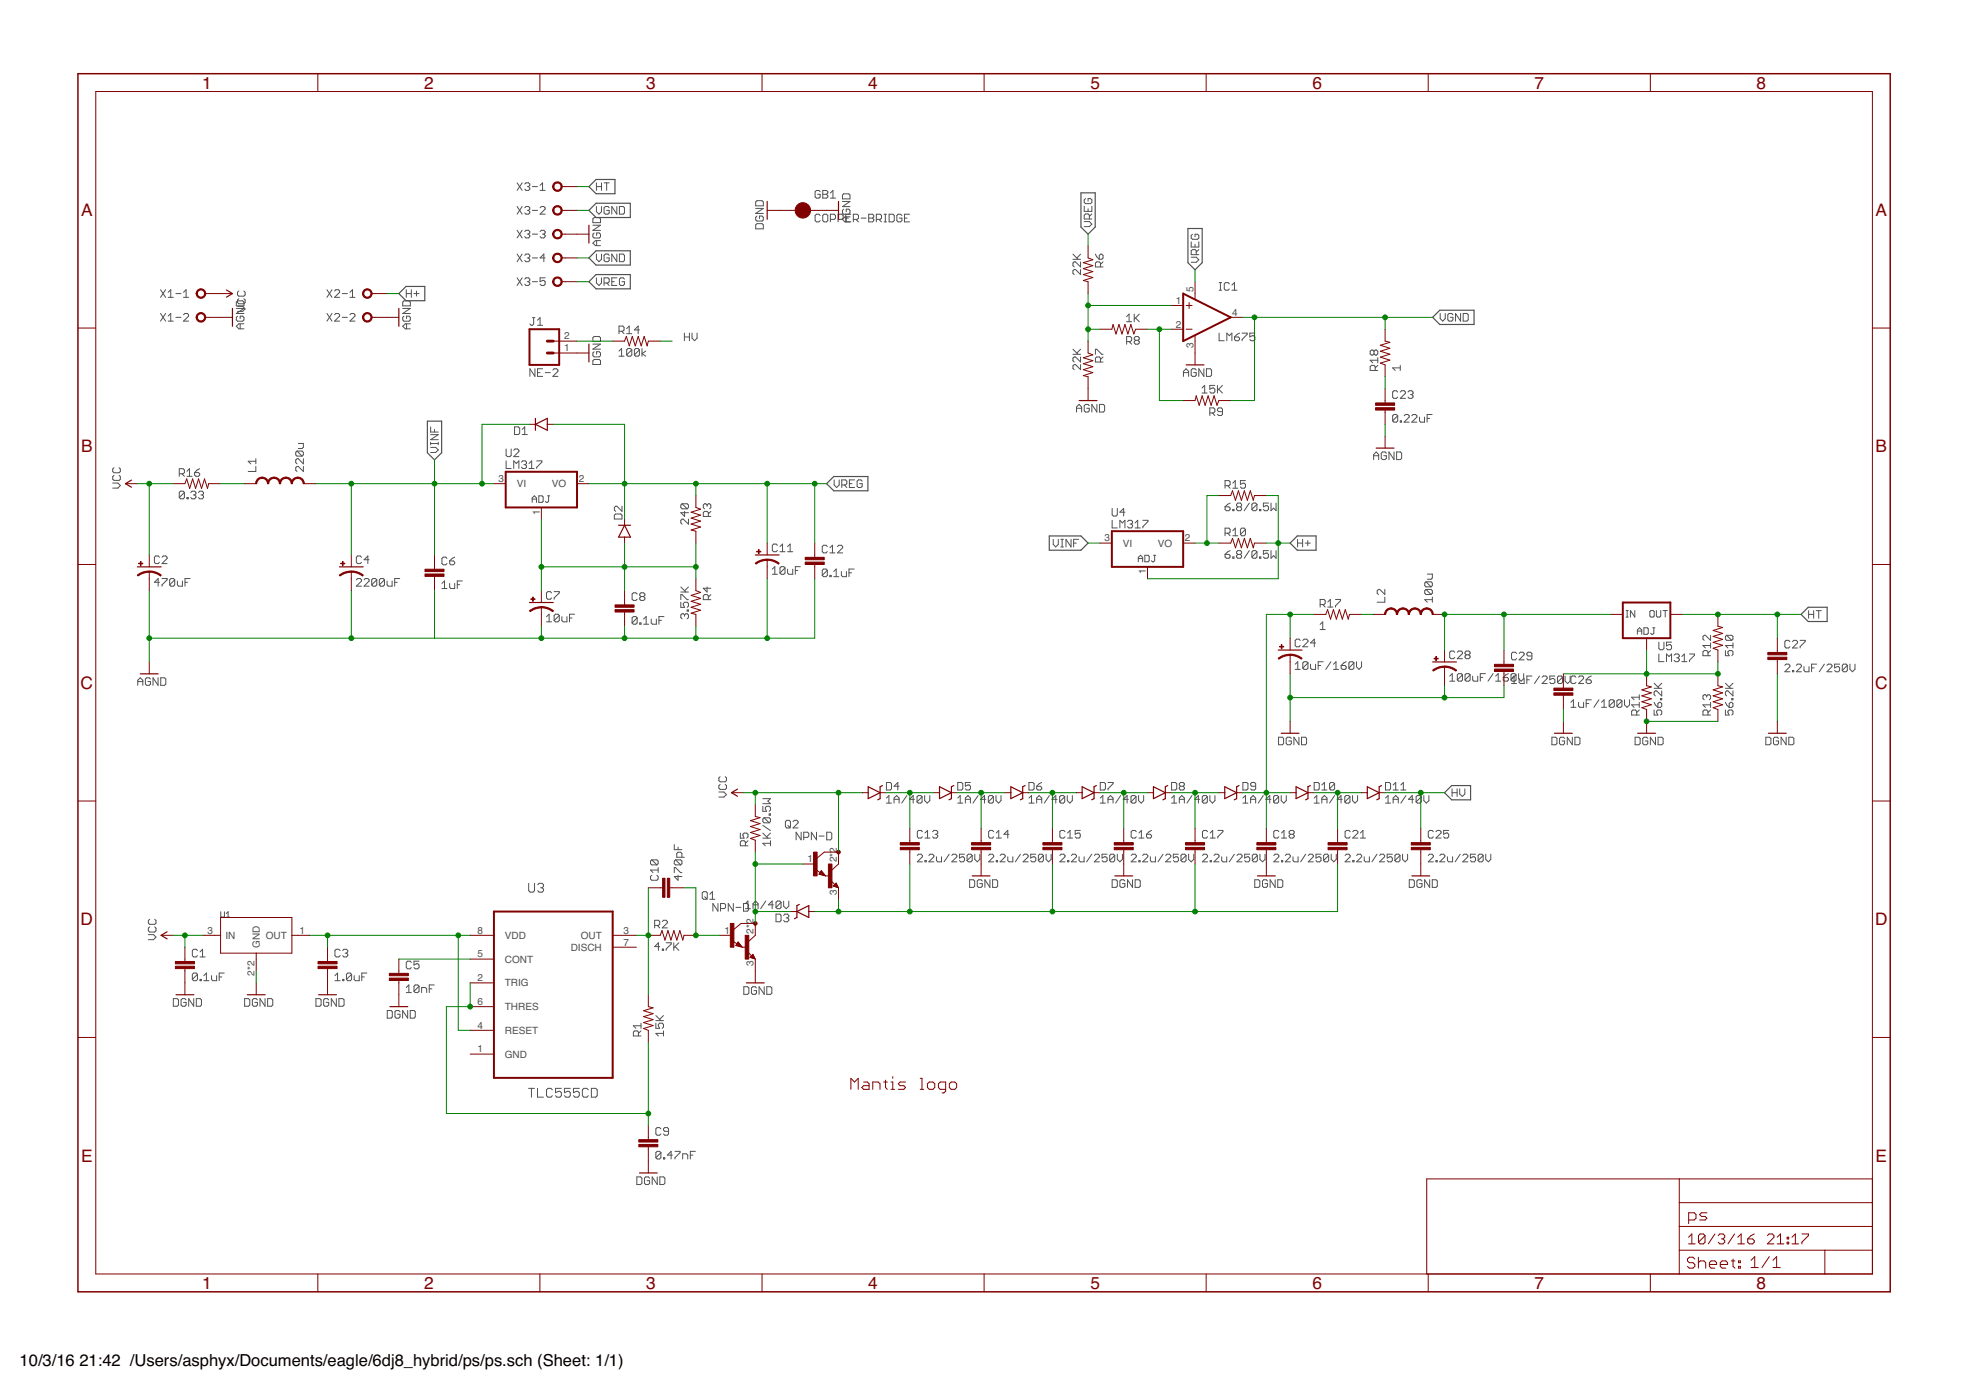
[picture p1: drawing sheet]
<svg xmlns="http://www.w3.org/2000/svg" width="420mm" height="297mm" viewBox="0 0 420 297" stroke-linecap="round" stroke-linejoin="round" font-family="sans-serif">
<defs><g id="words">
<g font-size="3.7" fill="#800000">
<text x="43.2" y="18.9">1</text>
<text x="90.6" y="18.9">2</text>
<text x="138.1" y="18.9">3</text>
<text x="185.6" y="18.9">4</text>
<text x="233" y="18.9">5</text>
<text x="280.5" y="18.9">6</text>
<text x="327.9" y="18.9">7</text>
<text x="375.4" y="18.9">8</text>
<text x="17.3" y="46.1">A</text>
<text x="400.8" y="46.1">A</text>
<text x="17.3" y="96.7">B</text>
<text x="400.8" y="96.7">B</text>
<text x="17.2" y="147.2">C</text>
<text x="400.7" y="147.2">C</text>
<text x="17.2" y="197.7">D</text>
<text x="400.7" y="197.7">D</text>
<text x="17.3" y="248.3">E</text>
<text x="400.8" y="248.3">E</text>
<text x="43.2" y="275.4">1</text>
<text x="90.6" y="275.4">2</text>
<text x="138.1" y="275.4">3</text>
<text x="185.6" y="275.4">4</text>
<text x="233" y="275.4">5</text>
<text x="280.5" y="275.4">6</text>
<text x="327.9" y="275.4">7</text>
<text x="375.4" y="275.4">8</text>
</g>
<g font-size="3.5">
<text x="4.2" y="291.8">10/3/16</text>
<text x="17" y="291.8">21:42 /Users/asphyx/Documents/eagle/6dj8_hybrid/ps/ps.sch (Sheet: 1/1)</text>
</g>
<g font-size="2.1" fill="#505050">
<text x="251.3" y="64.9">1</text>
<text x="255" y="62.4" transform="rotate(-90 255 62.4)">5</text>
<text x="251.3" y="70">2</text>
<text x="263.4" y="67.5">4</text>
<text x="120.6" y="75.1">1</text>
<text x="120.6" y="72.5">2</text>
<text x="255" y="74.4" transform="rotate(-90 255 74.4)">3</text>
<text x="106.5" y="103">3</text>
<text x="110.4" y="104.1">VI</text>
<text x="117.9" y="104.1">VO</text>
<text x="123.7" y="103">2</text>
<text x="115.4" y="110" transform="rotate(-90 115.4 110)">1</text>
<text x="236.1" y="115.7">3</text>
<text x="239.9" y="116.8">VI</text>
<text x="247.4" y="116.8">VO</text>
<text x="253.2" y="115.7">2</text>
<text x="244.9" y="122.7" transform="rotate(-90 244.9 122.7)">1</text>
<text x="172.6" y="184.3">1</text>
<text x="178.8" y="184.3" transform="rotate(-90 178.8 184.3)">2*2</text>
<text x="178.8" y="191.3" transform="rotate(-90 178.8 191.3)">3</text>
<text x="44.3" y="199.5">3</text>
<text x="48.2" y="200.6">IN</text>
<text x="55.5" y="202.6" transform="rotate(-90 55.5 202.6)">GND</text>
<text x="56.8" y="200.6">OUT</text>
<text x="64" y="199.5">1</text>
<text x="102" y="199.5">8</text>
<text x="107.9" y="200.6">VDD</text>
<text x="122" y="203.2">DISCH</text>
<text x="124.1" y="200.6">OUT</text>
<text x="133.3" y="199.5">3</text>
<text x="133.3" y="202.1">7</text>
<text x="154.8" y="199.5">1</text>
<text x="161.1" y="199.5" transform="rotate(-90 161.1 199.5)">2*2</text>
<text x="54.4" y="208.5" transform="rotate(-90 54.4 208.5)">2*2</text>
<text x="102" y="204.6">5</text>
<text x="102" y="209.7">2</text>
<text x="107.9" y="205.7">CONT</text>
<text x="161.1" y="206.5" transform="rotate(-90 161.1 206.5)">3</text>
<text x="102" y="214.8">6</text>
<text x="107.9" y="210.8">TRIG</text>
<text x="107.9" y="215.9">THRES</text>
<text x="102" y="219.8">4</text>
<text x="107.9" y="220.9">RESET</text>
<text x="102" y="224.9">1</text>
<text x="107.9" y="226">GND</text>
</g>
</g></defs>
<g fill="none" stroke="#505050" stroke-width=".21">
<path d="M110.5 39.1l1.1 1.6M111.6 39.1l-1.1 1.6M112.1 39.3l.3-.2h.5l.3 .2v.3l-.3 .3M112.7 39.9h.2M112.9 39.9l.3 .3v.2l-.3 .3h-.5l-.3-.3M113.8 39.9h1.1M115.4 39.6l.6-.5v1.6M127.5 39.9h1M127.5 39.1v1.6M128.5 39.1v1.6M129.1 39.1h1.1M129.6 39.1v1.6"/>
<path d="M110.5 44.1l1.1 1.7M110.5 49.2l1.1 1.6M110.5 54.3l1.1 1.6M110.5 59.4l1.1 1.6M111.6 44.1l-1.1 1.7M111.6 49.2l-1.1 1.6M111.6 54.3l-1.1 1.6M111.6 59.4l-1.1 1.6M112.1 49.5l.3-.3h.5l.3 .3v.3l-.3 .2M112.1 44.4l.3-.3h.5l.3 .3v.3l-.3 .3M112.1 54.6l.3-.3h.5l.3 .3v.2l-.3 .3M112.1 59.6l.3-.2h.5l.3 .2v.3l-.3 .3"/>
<path d="M112.7 45h.2M112.7 50h.2M112.7 55.1h.2M112.9 55.1l.3 .3v.2l-.3 .3h-.5l-.3-.3M112.9 50l.3 .3v.3l-.3 .2h-.5l-.3-.2M112.9 45l.3 .2v.3l-.3 .3h-.5l-.3-.3M113.8 45h1.1M113.8 50h1.1M113.8 55.1h1.1M115.4 49.5l.3-.3h.5l.3 .3v.3l-.3 .2M115.4 44.4l.3-.3h.5l.3 .3v.3l-1.1 1.1h1.1M115.4 40.7h1.1"/>
<path d="M116 50h.2M116.2 50l.3 .3v.3l-.3 .2h-.5l-.3-.2M116.5 59.4h-1.1v.8l.6-.3h.2l.3 .3v.5l-.3 .3h-.5l-.3-.3M116.5 55.1h-1.1l.8-.8v1.6M126.7 48.1h1.6l-1.6 1.1h1.6M127 49.8l-.3 .3v.5l.3 .3h1.1l.2-.3v-.5l-.2-.3h-.6v.5M127 46.5h1.1l.2 .3v.8h-1.6v-.8zM127.5 44.1v1.1l.5 .6 .5-.6v-1.1M127.5 54.3v1.1l.5 .5 .5-.5v-1.1M127.5 59.4v1.1l.5 .5 .5-.5v-1.1M127.5 51.4v1.1M128.3 51.4h-1l-.6 .6 .6 .5h1"/>
<path d="M130.2 54.6l-.3-.3h-.5l-.3 .3v1l.3 .3h.5l.3-.3v-.5h-.6M130.2 44.4l-.3-.3h-.5l-.3 .3v1.1l.3 .3h.5l.3-.3v-.5h-.6M131.8 59.4h-1.1v1.6h1.1M131.8 44.1v1.7l-1.1-1.7v1.7M131.8 54.3v1.6l-1.1-1.6v1.6M132.4 54.3h.8l.3 .3v1l-.3 .3h-.8zM132.4 44.1h.8l.3 .3v1.1l-.3 .3h-.8zM133.5 59.6l-.3-.2h-.5l-.3 .2v1.1l.3 .3h.5l.3-.3v-.5h-.6M161.5 48.1l.3-.3h1.1l.2 .3v.8h-1.6zM161.5 43.2l.3-.3h1.1l.2 .3v.8h-1.6zM161.5 44.5h1.6l-1.6 1.1h1.6M161.8 46.2l-.3 .2v.6l.3 .2h1.1l.2-.2v-.6l-.2-.2h-.6v.5"/>
<path d="M175.3 46.1l-.3-.3h-.5l-.3 .3v1l.3 .3h.5l.3-.3M175.3 41l-.3-.3h-.5l-.3 .3v1.1l.3 .2h.5l.3-.2v-.6h-.6M175.8 46.1l.3-.3h.5l.3 .3v1l-.3 .3h-.5l-.3-.3zM175.8 40.7h.8l.3 .3v.3l-.3 .2 .3 .3v.3l-.3 .2h-.8zM175.8 41.5h.8M177.5 46.9h.8l.3-.3v-.5l-.3-.3h-.8v1.6M177.5 42.3h1.1M177.5 41.3l.5-.6v1.6M179.1 46.9h.8l.3-.3v-.5l-.3-.3h-.8v1.6M180 43.1h1.7l-1.7 1.1h1.7M180.3 44.7l-.3 .3v.5l.3 .3h1.5M180.3 41.4h1.1l.3 .3v.8h-1.7v-.8z"/>
<path d="M180.7 45.8v1.6M180.7 46.6h.6M180.8 45.2v-.5h.6l.3 .3v.5l-.3 .3M180.8 46.3v1.1M181.7 46.3h-1.1l-.6 .6 .6 .5h1.2M182.4 46.9h.8l.3-.3v-.5l-.3-.3h-.8v1.6M182.9 46.9l.6 .5M184 46.6h1.1M185.7 45.8h.8l.2 .3v.2l-.2 .3 .2 .3v.2l-.2 .3h-.8zM185.7 46.6h.8M187.3 46.9h.8l.3-.3v-.5l-.3-.3h-.8v1.6M187.8 46.9l.6 .5"/>
<path d="M188.9 47.4h.6M188.9 45.8h.6M189.2 45.8v1.6M190 45.8h.8l.3 .3v1l-.3 .3h-.8zM192.7 46.1l-.2-.3h-.6l-.2 .3v1l.2 .3h.6l.2-.3v-.5h-.5M193.3 46.6h.5M194.4 45.8h-1.1v1.6h1.1M229.3 55.4h1.6M229.3 54.3l1.1 1.1M230.9 56v1l-1.1-1h-.2l-.3 .2v.6l.3 .2M230.9 57.6v1.1l-1.1-1.1h-.2l-.3 .3v.5l.3 .3M230.9 54.3l-.8 .8"/>
<path d="M231.7 44.1v1.1h1.6v-1.1M231.7 47.3h1.1l.5 .6-.5 .5h-1.1M232 42.4l-.3 .3v.5l.3 .3h1.1l.2-.3v-.5l-.2-.3h-.6v.6M232.5 44.6v.6M232.8 46.8v-.8l-.3-.3h-.5l-.3 .3v.8h1.6M233.3 45.7l-.5 .5M234.1 54.3l.3 .6 .5 .5M235.2 57v-.8l-.3-.2h-.5l-.3 .2v.8h1.6M235.2 54.3h.3l.2 .3v.5l-.2 .3h-.6v-.8zM235.7 56l-.5 .5M254.6 51.7v1.1h1.6v-1.1M254.6 55h1.1l.5 .5-.5 .5h-1.1"/>
<path d="M254.8 50.1l-.2 .2v.6l.2 .2h1.1l.3-.2v-.6l-.3-.2h-.5v.5M255.4 52.2v.6M255.7 54.4v-.8l-.3-.3h-.6l-.2 .3v.8h1.6M256.2 53.3l-.5 .6M34.3 61.9l1.1 1.6M34.3 67l1.1 1.6M35.4 61.9l-1.1 1.6M35.4 67l-1.1 1.6M35.9 62.5l.6-.6v1.6M35.9 67.5l.6-.5v1.6M35.9 63.5h1.1M35.9 68.6h1.1"/>
<path d="M37.6 62.7h1.1M37.6 67.8h1.1M39.2 67.3l.3-.3h.5l.3 .3v.2l-1.1 1.1h1.1M39.2 62.5l.6-.6v1.6M39.2 63.5h1.1M50.5 64.6l.3-.3h1.1l.2 .3v.8h-1.6zM50.5 65.9h1.6l-1.6 1.1h1.6M50.8 65.5h1.1l.5 .5-.5 .5h-1.1M50.8 67.6l-.3 .2v.6l.3 .2h1.1l.2-.2v-.6l-.2-.2h-.6v.5M51 63.8l-.2 .3v.5l.2 .3h1.1l.3-.3v-.5l-.3-.3M51 62.2l-.2 .3v.5l.2 .3h1.1l.3-.3v-.5l-.3-.3M51.3 69.2v1.1"/>
<path d="M52.1 69.2h-1l-.6 .5 .6 .6h1M69.9 61.9l1.1 1.6M69.9 67l1.1 1.6M71 61.9l-1.1 1.6M71 67l-1.1 1.6M71.5 67.3l.3-.3h.5l.3 .3v.2l-1.1 1.1h1.1M71.5 62.2l.3-.3h.5l.3 .3v.3l-1.1 1h1.1M73.2 62.7h1M73.2 67.8h1M74.8 67.3l.3-.3h.5l.3 .3v.2l-1.1 1.1h1.1M74.8 63.5h1.1M74.8 62.5l.5-.6v1.6"/>
<path d="M86.1 65.9h1.6l-1.6 1.1h1.6M86.1 64.6l.2-.3h1.1l.3 .3v.8h-1.6zM86.3 67.6l-.2 .2v.6l.2 .2h1.1l.3-.2v-.6l-.3-.2h-.5v.5M86.8 61.9v1.6M86.8 62.7h1.1M86.9 69.2v1.1M87.7 69.2h-1.1l-.5 .5 .5 .6h1.1M87.9 61.9v1.6M88.5 62.7h1.1M89 62.2v1.1M112.7 60.2h.2M112.9 60.2l.3 .3v.2l-.3 .3h-.5l-.3-.3"/>
<path d="M113.8 60.2h1.1M113.8 67.9h.5M114 67.9v1.3l-.2 .3h-.3l-.3-.3M114.3 78.8v1.6l-1.1-1.6v1.6M114.9 79.6h.5M114.9 68.4l.5-.5v1.6M114.9 69.5h1.1M116 78.8h-1.1v1.6h1.1M116.5 79.6h1.1M118.2 79.1l.2-.3h.6l.2 .3v.3l-1 1h1M126.7 73.5h1.6l-1.6 1.1h1.6M127 76.8h1.1l.2 .3v.8h-1.6v-.8z"/>
<path d="M127 75.2l-.3 .2v.6l.3 .3h1.1l.2-.3v-.6l-.2-.2h-.6v.5M127 71.9h1.1l.2 .3v.8h-1.6v-.8zM129.1 60.5h.8l.3-.3v-.6l-.3-.2h-.8v1.6M129.6 60.5l.6 .5M130.7 60.2h.6M132.3 75l.5-.5v1.6M132.3 76.1h1.1M132.3 70.8h.8l.3-.3v-.5l-.3-.3h-.8v1.6M132.8 70.8l.6 .5M133.9 70.2l.6-.5v1.6M133.9 71.3h1.1M135 74.8v1l-.3 .3h-.5l-.3-.3"/>
<path d="M135 74.8l-.3-.3h-.5l-.3 .3v1M135 74.8l-1.1 1M136.7 74.8v1l-.3 .3h-.6l-.2-.3M136.7 74.8l-.3-.3h-.6l-.2 .3v1M136.7 74.8l-1.1 1M136.7 70.5h-1.1l.8-.8v1.6M137.2 74.5v1.6M138 75l-.8 .6 .8 .5M146.3 72h1M146.3 71.2v1.6M147.3 71.2v1.6M147.9 71.2v1.1l.5 .5 .6-.5v-1.1"/>
<path d="M229.3 75.7h1.6M229.3 74.6l1.1 1.1M230.9 76.3v1.1l-1.1-1.1h-.2l-.3 .2v.6l.3 .3M230.9 77.9v1.1l-1.1-1.1h-.2l-.3 .3v.5l.3 .3M230.9 74.6l-.8 .9M234.1 75.7v-1.1h.3l1.1 1.1h.2M235.2 77.4v-.9l-.3-.2h-.5l-.3 .2v.9h1.6M235.7 76.3l-.5 .5M240.8 67.7l.5-.6v1.6M240.8 68.7h1.1M240.8 73h.8l.3-.3v-.5l-.3-.3h-.8v1.7M241.3 73l.6 .6"/>
<path d="M242.4 67.1v1.6M242.7 72.7l-.3-.2v-.3l.3-.3h.5l.3 .3v.3l-.3 .2M242.7 72.7l-.3 .3v.3l.3 .3h.5l.3-.3v-.3l-.3-.3M242.7 67.9l.8 .8M242.7 72.7h.5M243.5 67.1l-1.1 1.1M252.9 79.6h1.1M255.7 79.1l-.3-.3h-.6l-.2 .3v1.1l.2 .2h.6l.3-.2v-.6h-.6M257.3 78.8v1.6l-1.1-1.6v1.6M257.8 78.8h.9l.2 .3v1.1l-.2 .2h-.9zM260.5 71.2v1.6h1.1M260.5 62h.6"/>
<path d="M260.5 60.4h.6M260.8 60.4v1.6M262.2 72.8v-1.6l.5 .5 .6-.5v1.6M262.7 60.7l-.3-.3h-.5l-.3 .3v1l.3 .3h.5l.3-.3M263.3 60.9l.5-.5v1.6M263.3 62h1.1M263.8 72h.8l.3 .3v.2l-.3 .3h-.5l-.3-.3zM264.9 71.2l-1.1 .8M265.5 71.2h1v.3l-1 1v.3M268.2 71.2h-1.1v.8l.5-.3h.3l.3 .3v.5l-.3 .3h-.5l-.3-.3M293.6 75.1l-.2-.3h-.3l-.3 .3v.5l.3 .3h.3l.2-.3M293.6 75.1l.3-.3h.3l.2 .3v.5l-.2 .3h-.3l-.3-.3"/>
<path d="M293.6 75.1v.5M293.9 79.2v-.8l-.3-.3h-.5l-.3 .3v.8h1.6M294.4 78.1l-.5 .5M294.4 77h-1.6l.6 .5M294.4 76.4v1.1M299.3 78.1v1.1M299.3 78.6h-1.7l.6 .6M307.8 67v1.1l.5 .5 .6-.5v-1.1M310.5 67.3l-.3-.3h-.5l-.3 .3v1l.3 .3h.5l.3-.3v-.5h-.5M312.1 67v1.6l-1-1.6v1.6M312.7 67h.8l.3 .3v1l-.3 .3h-.8zM24.4 99.9l-.3 .3v.6l.3 .2h1.1l.2-.2v-.6l-.2-.3"/>
<path d="M54.7 99.7v1.1h-1.7M54.7 98v1.1M54.7 98.6h-1.7l.6 .5M63.5 96.4h1.1l.2 .3v.5l-.2 .3M63.5 96.4l-.3 .3v.5l.3 .3h1.1M63.5 96.4l1.1 1.1M63.8 94.8h1v.8l-.2 .2h-.8M64.8 98v1.1l-1-1.1h-.3l-.3 .3v.5l.3 .3M64.8 99.7v1.1l-1-1.1h-.3l-.3 .2v.6l.3 .3M92 94.8h1.7M92 92.9h1.7l-1.7 1.1h1.7M92 95.6h1.1l.6 .5-.6 .6h-1.1"/>
<path d="M92 91.2v1.1h1.7M92 94.5v.6M92.9 91.8v.5M93.7 94.5v.6M108.2 95.9v1.4l.2 .3h.6l.2-.3v-1.4M108.2 98.5v1.6h1M109.8 96.2l.3-.3h.5l.3 .3v.3l-1.1 1.1h1.1M110 91.2h.8l.3 .3v1.1l-.3 .3h-.8zM111.4 98.8l.3-.3h.5l.3 .3v.2l-.3 .3M111.6 92.9h1.1M111.6 91.8l.5-.6v1.7M112 99.3h.2"/>
<path d="M112.2 99.3l.3 .3v.2l-.3 .3h-.5l-.3-.3M113.1 99l.5-.5v1.6M114.7 98.5h1.1v.3l-1.1 1v.3M230.1 88.1v-1.1l.5-.6 .6 .6v1.1M230.1 87.2h1.1M232.8 86.7l-.3-.3h-.5l-.3 .3v1.1l.3 .3h.5l.3-.3v-.6h-.6M234.4 86.4v1.7l-1.1-1.7v1.7M235 86.4h.8l.3 .3v1.1l-.3 .3h-.8zM252.9 80.4v-1l.6-.6 .5 .6v1M256.9 82.9l.6-.5v1.6M256.9 84h1.1M258.6 88.2h.8l.2-.2v-.6l-.2-.2h-.8v1.6"/>
<path d="M259.1 88.2l.5 .6M259.6 82.4h-1v.8l.8-.3 .2 .3v.5l-.2 .3h-.6l-.2-.3M260.2 82.4v1.6M260.5 83.2l.8 .8M261.3 88h-.8l-.3-.3v-.3l.3-.2h.5l.3 .2v1.1l-.3 .3h-.5l-.3-.3M261.3 82.4l-1.1 1M293.6 98.2v-1.1l.5-.5 .5 .5v1.1M293.6 97.4h1M296.3 96.9l-.3-.3h-.5l-.3 .3v1l.3 .3h.5l.3-.3v-.5h-.6M297.9 96.6v1.6l-1.1-1.6v1.6M298.5 96.6h.8l.3 .3v1l-.3 .3h-.8zM298.7 88.9l-1.1 1"/>
<path d="M298.7 83.8l-.3-.3h-.5l-.3 .3v1.1l.3 .2h.5l.3-.2M298.7 88.9l-.3-.3h-.5l-.3 .3v1M298.7 88.9v1l-.3 .3h-.5l-.3-.3M299.3 89.9h.2v.3h-.2zM299.3 83.8l.2-.3h.6l.3 .3v.3l-1.1 1h1.1M300.1 88.9l.3-.3h.5l.3 .3v.2l-1.1 1.1h1.1M300.9 83.8l.3-.3h.5l.3 .3v.3l-.3 .2M301.4 84.3h.3M301.7 88.9l.3-.3h.5l.3 .3v.2l-1.1 1.1h1.1M301.7 84.3l.3 .3v.3l-.3 .2h-.5l-.3-.2M303.4 89.1v.8l.2 .3h.8v-1.1M305 89.4h.5"/>
<path d="M306.1 88.6h-1.1v1.6M24.1 103.2h1.1l.5 .6-.5 .5h-1.1M24.4 101.6l-.3 .3v.5l.3 .3h1.1l.2-.3v-.5l-.2-.3M34.1 119.1l-.3-.3h-.5l-.3 .3v1.1l.3 .2h.5l.3-.2M34.6 119.1l.3-.3h.5l.3 .3v.2l-1.1 1.1h1.1M38.3 101.2h.8l.3-.2v-.6l-.3-.2h-.8v1.6M38.9 101.2l.5 .6M39.4 105.2l-.3-.2h-.5l-.3 .2v1.1M39.4 105.2v1.1l-.3 .3h-.5l-.3-.3M39.4 105.2l-1.1 1.1M40 106.3h.2v.3h-.2zM40 100.7l.5-.5v1.6"/>
<path d="M40 101.8h1M40.8 105.2l.2-.2h.6l.3 .2v.3l-.3 .3M41.3 105.8h.3M41.6 105.8l.3 .2v.3l-.3 .3h-.6l-.2-.3M41.6 101h.8l.3 .2v.3l-.3 .3h-.5l-.3-.3zM42.4 105.2l.3-.2h.5l.3 .2v.3l-.3 .3M42.7 100.2l-1.1 .8M42.9 105.8h.3M43.2 105.8l.3 .2v.3l-.3 .3h-.5l-.3-.3M77.3 119.1l-.3-.3h-.6l-.2 .3v1.1l.2 .2h.6l.3-.2M78.9 119.6h-1.1l.8-.8v1.6M95.5 119.3l-.2-.2h-.6l-.3 .2v1.1l.3 .3h.6l.2-.3"/>
<path d="M96.1 119.9h.8l.3 .2v.3l-.3 .3h-.5l-.3-.3zM97.2 119.1l-.6 .2-.5 .6M109.8 100.1v-1.6l.5 .5 .6-.5v1.6M113.1 100.1h1.1M113.7 107.4v-1l.5-.4 .5 .4v1M113.7 106.7h1M115.1 106h.7l.3 .2v.9l-.3 .3h-.7zM117 106h.5M117.2 106v1.1l-.2 .3-.5-.3M131.3 110.1l.3-.3h1.1l.2 .3v.8h-1.6zM132.9 108.2v1.1l-1.1-1.1h-.2l-.3 .3v.5l.3 .3M145.8 107.7h1.1l.2 .2v.6l-.2 .2"/>
<path d="M145.8 107.7l-.3 .2v.6l.3 .2h1.1M145.8 107.7l1.1 1M146.3 109.3v1.1l-.8-.8h1.6M147.1 110.9v1.1l-1.1-1.1h-.2l-.3 .3v.5l.3 .3M151.1 107.9l-.3-.2h-.2l-.3 .2v.6l.3 .2M151.1 107.9l.3-.2h.3l.2 .2v.6l-.2 .2M151.1 107.9v.3M151.4 110.4v-.8l-.3-.3h-.5l-.3 .3v.8h1.6M151.9 109.3l-.5 .5M166.1 116.5l-.2-.2h-.6l-.2 .2v1.1l.2 .3h.6l.2-.3M166.7 117.9h1.1M166.7 116.8l.5-.5v1.6"/>
<path d="M168.3 117.9h1.1M168.3 116.8l.6-.5v1.6M176.8 116.8l-.3-.3h-.5l-.3 .3v1.1l.3 .3h.5l.3-.3M177.4 118.2h1M177.4 117.1l.5-.6v1.7M178.3 102.6v1l.5 .6 .5-.6v-1M179 116.8l.3-.3h.5l.3 .3v.3l-1.1 1.1h1.1M179.9 103.6h.8l.3-.2v-.6l-.3-.2h-.8v1.6M180.4 103.6l.6 .6M181.5 103.4h.6M182.6 102.6h-1.1v1.6h1.1M184.3 102.8l-.3-.2h-.5l-.3 .2v1.1l.3 .3h.5l.3-.3v-.5h-.6"/>
<path d="M225.1 115.3v1l.5 .6 .6-.6v-1M226.7 116.9h.6M226.7 115.3h.6M227 115.3v1.6M228.9 115.3v1.6l-1.1-1.6v1.6M229.4 116.1h.6M230.5 115.3h-1.1v1.6M237.7 108.6v1.4l.3 .3h.5l.3-.3v-1.4M237.7 111.2v1.6h1.1M239.3 112.8v-1.6l.6 .5 .5-.5v1.6M240.4 109.5h-1.1l.8-.9v1.7M241 111.5l.2-.3h.6l.2 .3v.2l-.2 .3"/>
<path d="M241.5 112h.3M241.8 112l.2 .3v.2l-.2 .3h-.6l-.2-.3M242.6 112.8h1.1M242.6 111.7l.5-.5v1.6M243.3 119.4h.9M244.2 111.2h1.1v.3l-1.1 1v.3M244.7 118.7h.7l.2 .2v.9l-.2 .3h-.7zM246.5 118.7h.5M246.8 118.7v1.1l-.3 .3-.4-.3M261.8 103.8h.8l.3-.3v-.5l-.3-.3h-.8v1.6M261.8 108.3h.8l.3 .3v.3l-.3 .2h-.5l-.3-.2zM261.8 113.9h.8l.3-.2v-.6l-.3-.2h-.8v1.6"/>
<path d="M261.8 118.5h.8l.3 .2v.3l-.3 .3h-.5l-.3-.3zM262.4 113.9l.5 .6M262.4 103.8l.5 .5M262.9 117.7l-1.1 .8M262.9 107.5l-1.1 .8M263.5 119h.2v.3h-.2zM263.5 108.9h.2v.2h-.2zM263.5 113.4l.5-.5v1.6M263.5 103.3l.5-.6v1.6M263.5 114.5h1M263.5 104.3h1M264.5 118.5l-.2 .2v.3l.2 .3h.6l.2-.3v-.3l-.2-.2"/>
<path d="M264.5 118.5h.6M264.5 118.5l-.2-.3v-.3l.2-.2h.6l.2 .2v.3l-.2 .3M264.5 108.3l-.2-.2v-.3l.2-.3h.6l.2 .3v.3l-.2 .2M264.5 108.3l-.2 .3v.3l.2 .2h.6l.2-.2v-.3l-.2-.3M264.5 108.3h.6M266.2 113.1v1.1l-.3 .3h-.5l-.3-.3M266.2 102.7h-1.1v.8l.5-.2h.3l.3 .2v.6l-.3 .2h-.5l-.3-.2M266.2 113.1l-.3-.2h-.5l-.3 .2v1.1M266.2 113.1l-1.1 1.1M267 117.7l-1.1 1.6M267 107.5l-1.1 1.6M268.6 117.9l-.2-.2h-.6l-.3 .2v1.1"/>
<path d="M268.6 117.9l-1.1 1.1M268.6 117.9v1.1l-.2 .3h-.6l-.3-.3M268.6 107.8l-.2-.3h-.6l-.3 .3v1.1M268.6 107.8v1.1l-.2 .2h-.6l-.3-.2M268.6 107.8l-1.1 1.1M269.2 119h.3v.3h-.3zM269.2 108.9h.3v.2h-.3zM271.1 117.7h-1.1v.8l.8-.3 .3 .3v.5l-.3 .3h-.5l-.3-.3M271.1 107.5h-1.1v.8l.8-.2 .3 .2v.6l-.3 .2h-.5l-.3-.2M271.6 107.5v1.6l.6-.5 .5 .5v-1.6M271.6 117.7v1.6l.6-.6 .5 .6v-1.6M277.3 116.1h1.1"/>
<path d="M277.3 115.3v1.6M278.4 115.3v1.6M278.9 116.1h1.1M279.5 115.5v1.1M34.1 124.4h-1.1l.8-.8v1.7M34.6 123.6h1.1v.3l-1.1 1.1v.3M37.3 123.9v1.1l-.2 .3h-.6l-.2-.3M37.3 123.9l-.2-.3h-.6l-.2 .3v1.1M37.3 123.9l-1 1.1M37.9 124.2v.8l.3 .3h.8v-1.1M39.5 124.4h.6M40.6 123.6h-1.1v1.7"/>
<path d="M76.2 123.9l.2-.3h.6l.3 .3v.3l-1.1 1.1h1.1M77.8 123.9l.3-.3h.5l.3 .3v.3l-1.1 1.1h1.1M80.5 123.9l-.3-.3h-.5l-.3 .3v1.1M80.5 123.9v1.1l-.3 .3h-.5l-.3-.3M80.5 123.9l-1.1 1.1M82.2 123.9v1.1l-.3 .3h-.6l-.2-.3M82.2 123.9l-.3-.3h-.6l-.2 .3v1.1M82.2 123.9l-1.1 1.1M82.7 124.2v.8l.3 .3h.8v-1.1M84.3 124.4h.6M85.4 123.6h-1.1v1.7M94.4 124.7l.6-.6v1.7"/>
<path d="M94.4 125.8h1.1M96.1 124.7v.8l.3 .3h.8v-1.1M97.7 124.9h.6M98.8 124.1h-1.1v1.7M116.8 131.8l.5-.5v1.6M116.8 132.9h1.1M117.9 126.7l-.3-.3h-.5l-.3 .3v1.1l.3 .3h.5l.3-.3M118.4 126.4h1.1v.3l-1.1 1.1v.3M119.5 131.5v1.1l-.2 .3h-.6l-.3-.3M119.5 131.5l-.2-.2h-.6l-.3 .2v1.1M119.5 131.5l-1.1 1.1M120.1 131.8v.8l.3 .3h.8v-1.1"/>
<path d="M121.7 132.1h.6M122.8 131.3h-1.1v1.6M136.2 127l-.3-.3h-.5l-.3 .3v1l.3 .3h.5l.3-.3M136.2 132l-.3-.2h-.5l-.3 .2v1.1M136.2 132v1.1l-.3 .3h-.5l-.3-.3M136.2 132l-1.1 1.1M136.7 133.1h.3v.3h-.3zM137 127.5l-.3-.3v-.2l.3-.3h.5l.3 .3v.2l-.3 .3M137 127.5l-.3 .3v.2l.3 .3h.5l.3-.3v-.2l-.3-.3M137 127.5h.5M137.5 133.4h1.1M137.5 132.3l.6-.5v1.6"/>
<path d="M139.2 132.3v.8l.2 .3h.9v-1.1M140.8 132.6h.6M141.9 131.8h-1.1v1.6M145.5 128.7v1.1h.8l-.3-.6v-.2l.3-.3h.6l.2 .3v.5l-.2 .3M145.5 128.1v-1h.3l1.1 1h.2M145.5 126.5h1.6M145.5 125.4l1.1 1.1M146.3 131.4l.3-.3h.3l.2 .3v.6l-.2 .2M146.3 131.4l-.3-.3h-.2l-.3 .3v.6l.3 .2M146.3 131.4v.3M146.9 130.3h.2v.3h-.2zM147.1 125.4l-.8 .8"/>
<path d="M151.1 125.4v1.1l-.8-.8h1.6M151.4 128.1v-.8l-.3-.2h-.5l-.3 .2v.8h1.6M151.9 127.1l-.5 .5M165.1 121.6l.5-.5v1.6M165.1 122.7h1M167.8 121.4v1l-.3 .3h-.5l-.3-.3M167.8 121.4l-.3-.3h-.5l-.3 .3v1M167.8 121.4l-1.1 1M168.3 121.6v.8l.3 .3h.8v-1.1M170 121.9h.5M171 121.1h-1v1.6M176.8 121.9l-.3-.3h-.5l-.3 .3v1.1"/>
<path d="M176.8 121.9v1.1l-.3 .2h-.5l-.3-.2M176.8 121.9l-1.1 1.1M177.4 123h.2v.2h-.2zM178.2 123.2h1.1M178.2 122.1l.5-.5v1.6M179.8 122.1v.9l.3 .2h.8v-1.1M181.4 122.4h.6M182.5 121.6h-1.1v1.6M243.3 120.1v-1l.4-.4 .5 .4v1M277.9 136.9l-.3-.3h-.5l-.3 .3v1l.3 .3h.5l.3-.3M278.4 136.9l.3-.3h.6l.2 .3v.2l-1.1 1.1h1.1M281.2 137.4h-1.1l.8-.8v1.6"/>
<path d="M282.1 129.2h.9l.2-.3v-.5l-.2-.3h-.9v1.6M282.1 133.4l.6-.5v1.6M282.1 134.5h1.1M282.7 129.2l.5 .5M283.8 128.7l.5-.6v1.6M283.8 129.7h1.1M285.4 128.1h1.1v.3l-1.1 1.1v.2M296 127.6v1.1h-1.7M296 126v1l-1.1-1h-.3l-.3 .2v.6l.3 .2M304.8 126l-.3 .2v.6l.3 .2h1M304.8 124.3h1l.3 .3v.5l-.3 .3M304.8 126h1l.3 .2v.6l-.3 .2"/>
<path d="M304.8 124.3l-.3 .3v.5l.3 .3h1M304.8 126l1 1M304.8 124.3l1 1.1M305 122.7h1.1v.8l-.3 .3h-.8M306.1 128.1h-1.6l.5 .6M306.1 127.6v1.1M310.9 139.4l-.3-.3h-.5l-.3 .3v1.1l.3 .3h.5l.3-.3M311.4 139.4l.3-.3h.6l.2 .3v.3l-1.1 1.1h1.1M313.4 139.9l-.3-.2v-.3l.3-.3h.5l.3 .3v.3l-.3 .2M313.4 139.9l-.3 .3v.3l.3 .3h.5l.3-.3v-.3l-.3-.3M313.4 139.9h.5M324.1 139.6l-.3-.2h-.5l-.3 .2v1.1l.3 .3h.5l.3-.3"/>
<path d="M324.7 139.6l.2-.2h.6l.2 .2v.3l-1 1.1h1M347.5 131.9h.5M347.5 130.5h.5M347.7 130.5v1.4M349.4 130.5v1.4l-1-1.4v1.4M349.9 135.6v-1l.5-.4 .5 .4v1M349.9 134.9h1M351.3 134.2h.7l.3 .2v.9l-.3 .3h-.7zM352.6 130.7l.2-.2h.5l.2 .2v.9l-.2 .3h-.5l-.2-.3zM353.2 134.2h.5M353.4 134.2v1.1l-.2 .3-.5-.3M354 130.5v1.1l.2 .3h.5l.2-.3v-1.1"/>
<path d="M354.5 137.2v1.4l.3 .3h.5l.3-.3v-1.4M354.5 139.8v1.6h1.1M355.4 130.5h.9M355.9 130.5v1.4M357.2 137.2h-1v.8l.5-.2h.3l.2 .2v.6l-.2 .3h-.6l-.2-.3M361.1 139.8h1v.2l-1 1.1v.3M365.6 137.9h-1.7l.6 .6M365.6 135.8v1l-1.1-1h-.3l-.3 .2v.6l.3 .2M365.6 137.4v1.1M365.6 139l-.6 .6M368.7 139v1.1h.8l-.2-.5v-.3l.2-.3h.6l.3 .3v.5l-.3 .3M369 135.8l-.3 .2v.6l.3 .2h1.1"/>
<path d="M369 135.8h1.1l.3 .2v.6l-.3 .2M369 135.8l1.1 1M370.4 137.4v1.1M370.4 137.9h-1.7l.6 .6M382.5 137.1l-.3-.3h-.5l-.3 .3v1.1l.3 .3h.5l.3-.3M383.1 137.1l.2-.3h.6l.3 .3v.3l-1.1 1.1h1.1M384.7 136.8h1.1v.3l-1.1 1.1v.3M386.5 131.3h1.1M386.5 130.5v1.6M387.6 130.5v1.6M388.2 130.5h1M388.7 130.5v1.6"/>
<path d="M29.4 146.5v-1.1l.6-.6 .5 .6v1.1M29.4 145.6h1.1M32.2 145.1l-.3-.3h-.6l-.2 .3v1.1l.2 .3h.6l.3-.3v-.6h-.6M33.8 144.8v1.7l-1.1-1.7v1.7M34.4 144.8h.8l.2 .3v1.1l-.2 .3h-.8zM273.2 157.5h.9l.2 .3v1.1l-.2 .3h-.9zM276 157.8l-.3-.3h-.6l-.2 .3v1.1l.2 .3h.6l.3-.3v-.6h-.6M276.8 141.9l.5-.5v1.6M276.8 143h1.1M277.6 157.5v1.7l-1.1-1.7v1.7M278.2 157.5h.8l.2 .3v1.1l-.2 .3h-.8zM279.5 141.7v1.1l-.2 .2h-.6l-.3-.2"/>
<path d="M279.5 141.7l-.2-.3h-.6l-.3 .3v1.1M279.5 141.7l-1.1 1.1M280.1 141.9v.9l.3 .2h.8v-1.1M281.7 142.2h.6M282.8 141.4h-1.1v1.6M284.4 141.4l-1.1 1.6M285 143h1.1M285 141.9l.5-.5v1.6M286.6 142.2h.8l.3 .3v.3l-.3 .2h-.5l-.3-.2zM287.7 141.4l-.5 .3-.6 .5M289.3 141.7v1.1l-.2 .2h-.6l-.2-.2M289.3 141.7l-.2-.3h-.6l-.2 .3v1.1"/>
<path d="M289.3 141.7l-1 1.1M289.9 141.4v1.1l.5 .5 .6-.5v-1.1M309.8 144.5l.6-.5v1.6M309.8 145.6h1.1M312.5 144.2v1.1l-.2 .3h-.6l-.3-.3M312.5 144.2l-.2-.2h-.6l-.3 .2v1.1M312.5 144.2l-1.1 1.1M314.2 144.2v1.1l-.3 .3h-.5l-.3-.3M314.2 144.2l-.3-.2h-.5l-.3 .2v1.1M314.2 144.2l-1.1 1.1M314.7 144.5v.8l.3 .3h.8v-1.1M316.4 144.8h.5"/>
<path d="M317.5 144h-1.1v1.6M319.1 144l-1.1 1.6M319.6 145.6h1.1M319.6 144.5l.6-.5v1.6M321.3 144.8h.8l.3 .2v.3l-.3 .3h-.6l-.2-.3zM322.4 144l-.6 .2-.5 .6M323 145l.6-.5v1.6M323 146.1h1.1M324 144.2v1.1l-.3 .3h-.5l-.3-.3M324 144.2l-.3-.2h-.5l-.3 .2v1.1M324 144.2l-1.1 1.1M324.5 144v1l.6 .6 .5-.6v-1"/>
<path d="M324.7 145v.8l.2 .3h.8v-1.1M326.3 145.3h.5M327.4 140.2h-.8l-.3-.3v-.3l.3-.2h.5l.3 .2v1.1l-.3 .3h-.5l-.3-.3M327.4 144.5h-1.1v1.6M329 144.5l-1.1 1.6M329.6 144.7l.2-.2h.6l.2 .2v.3l-1 1.1h1M331.7 157.5h.8l.2 .3v1.1l-.2 .3h-.8zM332.3 144.5h-1.1v.8l.5-.3h.3l.3 .3v.5l-.3 .3h-.5l-.3-.3M333.9 144.7v1.1l-.2 .3h-.6l-.3-.3M333.9 144.7l-.2-.2h-.6l-.3 .2v1.1M333.9 144.7l-1.1 1.1M334.4 157.8l-.3-.3h-.5l-.3 .3v1.1l.3 .3h.5l.3-.3v-.6h-.6"/>
<path d="M334.5 144.5v1l.5 .6 .6-.6v-1M335.7 151.2h1.1M335.7 150.1l.6-.6v1.7M336 157.5v1.7l-1.1-1.7v1.7M336.6 157.5h.8l.3 .3v1.1l-.3 .3h-.8zM336.8 144.7l-.3-.2h-.5l-.3 .2v1.1l.3 .3h.5l.3-.3M337.4 150.1v.8l.2 .3h.8v-1.1M337.4 144.7l.2-.2h.6l.2 .2v.3l-1 1.1h1M339 145.3h.8l.3 .2v.3l-.3 .3h-.5l-.3-.3zM339 150.3h.5M340.1 149.5h-1.1v1.7M340.1 144.5l-.6 .2-.5 .6"/>
<path d="M341.7 149.5l-1.1 1.7M342.3 151.2h1M342.3 150.1l.5-.6v1.7M345 149.8v1.1l-.3 .3h-.5l-.3-.3M345 149.8l-.3-.3h-.5l-.3 .3v1.1M345 149.8l-1.1 1.1M346.6 149.8v1.1l-.2 .3h-.6l-.3-.3M346.6 149.8l-.2-.3h-.6l-.3 .3v1.1M346.6 149.8l-1.1 1.1M347.2 149.5v1.1l.5 .6 .6-.6v-1.1M349.4 157.5h.8l.3 .3v1.1l-.3 .3h-.8zM349.8 152.8v-.8l-.3-.3h-.5l-.3 .3v.8h1.6"/>
<path d="M350.3 151.7l-.5 .6M350.3 150.6h-1.6l.5 .6M350.3 148.5v1M350.3 150.1v1.1M350.3 149h-1.6l.5 .5M352.1 157.8l-.2-.3h-.6l-.2 .3v1.1l.2 .3h.6l.2-.3v-.6h-.5M353.5 151.7v1.1h.8l-.3-.5v-.3l.3-.3h.6l.2 .3v.5l-.2 .3M353.5 150.1l.3 .5 .5 .6M353.5 147.1h1.6M353.5 146l1.1 1.1M353.8 157.5v1.7l-1.1-1.7v1.7M354.3 150.4l.3-.3h.3l.2 .3v.5l-.2 .3h-.6z"/>
<path d="M354.4 157.5h.8l.2 .3v1.1l-.2 .3h-.8zM354.9 149.3h.2v.2h-.2zM355.1 147.6v1.1l-1.1-1.1h-.2l-.3 .3v.5l.3 .3M355.1 146l-.8 .8M356.2 141.4v-1.6l.5 .5 .5-.5v1.6M357.8 140l.3-.2h.5l.3 .2v.3l-.3 .3M358.3 140.6h.3M358.6 140.6l.3 .2v.3l-.3 .3h-.5l-.3-.3M359.4 141.4h1.1M359.4 140.3l.6-.5v1.6M364.7 148.7l-.2-.2h-.3l-.3 .2v.6l.3 .2M364.7 148.7l.3-.2h.3l.3 .2v.6l-.3 .2"/>
<path d="M364.7 148.7v.3M365 152.8v-.8l-.3-.3h-.5l-.3 .3v.8h1.7M365 140.1v-.8l-.3-.3h-.5l-.3 .3v.8h1.7M365.6 150.6h-1.7l.6 .6M365.6 151.7l-.6 .6M365.6 150.1v1.1M368.7 151.7v1.1h.8l-.2-.5v-.3l.2-.3h.6l.3 .3v.5l-.3 .3M368.7 147.1h1.7M368.7 150.1l.3 .5 .5 .6M368.7 146l1.1 1.1M369.5 150.4l.3-.3h.3l.3 .3v.5l-.3 .3h-.6zM370.1 149.3h.3v.2h-.3z"/>
<path d="M370.4 147.6v1.1l-1.1-1.1h-.3l-.3 .3v.5l.3 .3M370.4 146l-.9 .8M377.4 157.5h.8l.3 .3v1.1l-.3 .3h-.8zM380.1 157.8l-.3-.3h-.5l-.3 .3v1.1l.3 .3h.5l.3-.3v-.6h-.5M381.4 142.2l.3-.3h.5l.3 .3v.3l-1.1 1.1h1.1M381.7 157.5v1.7l-1.1-1.7v1.7M382.3 157.5h.8l.3 .3v1.1l-.3 .3h-.8zM383.1 143.3h.2v.3h-.2zM383.9 142.2l.3-.3h.5l.3 .3v.3l-1.1 1.1h1.1M385.5 142.5v.8l.3 .3h.8v-1.1M387.2 142.7h.5M388.2 141.9h-1v1.7"/>
<path d="M389.9 141.9l-1.1 1.7M390.4 142.2l.3-.3h.5l.3 .3v.3l-1.1 1.1h1.1M393.1 141.9h-1v.8l.5-.2h.3l.2 .2v.6l-.2 .3h-.6l-.2-.3M394.8 142.2v1.1l-.3 .3h-.5l-.3-.3M394.8 142.2l-.3-.3h-.5l-.3 .3v1.1M394.8 142.2l-1.1 1.1M395.4 141.9v1.1l.5 .6 .5-.6v-1.1M153.6 169.2h1.1l.6 .6-.6 .5h-1.1M153.9 167.6l-.3 .3v.5l.3 .3h1.1l.3-.3v-.5l-.3-.3M153.9 166l-.3 .2v.6l.3 .3h1.1l.3-.3v-.6l-.3-.2M158.2 178v1.1h.8l-.2-.5v-.3l.2-.3h.6l.3 .3v.5l-.3 .3M159.9 179.7l-.6 .5"/>
<path d="M163 172.3v1.1h.8l-.2-.8 .2-.3h.6l.3 .3v.5l-.3 .3M163 179.1h1.7M163 178l1.1 1.1M163 176.4l1.7 1.1M163 170.7h1.7l-.6 .5 .6 .5h-1.7M163.3 174.8h1.1l.3 .2v.6l-.3 .2M163.3 174.8l-.3 .2v.6l.3 .2h1.1M163.3 174.8l1.1 1M164.4 173.9h.3v.3h-.3zM164.7 179.7v1M164.7 178l-.9 .8M167.9 175.6l.2-.3h.6l.2 .3v1.1l-.2 .2h-.6l-.2-.2z"/>
<path d="M168.4 176.4l.5 .5M169.5 175.6l.3-.3h.5l.3 .3v.3l-1.1 1h1.1M171.2 177.8v1.7l-1.1-1.7v1.7M171.8 178.9h.8l.2-.2v-.6l-.2-.3h-.8v1.7M174.5 177.8v1.7l-1.1-1.7v1.7M175 178.7h1.1M176.7 177.8h.8l.3 .3v1.1l-.3 .3h-.8zM189.4 170.5l.6-.5v1.6M189.4 171.6h1.1M189.4 167.2h.8l.3 .3v1.1l-.3 .2h-.8zM191.1 171.6v-1.1l.5-.5 .6 .5v1.1M191.1 170.8h1.1"/>
<path d="M192.2 168h-1.1l.8-.8v1.6M193.8 170l-1.1 1.6M195.4 170.8h-1l.8-.8v1.6M197.1 170.3v1.1l-.3 .2h-.5l-.3-.2M197.1 170.3l-.3-.3h-.5l-.3 .3v1.1M197.1 170.3l-1.1 1.1M197.1 177.7l-.3-.2h-.5l-.3 .2v1.1l.3 .3h.5l.3-.3M197.6 170v1.1l.6 .5 .5-.5v-1.1M197.7 179.1h1.1M197.7 178l.5-.5v1.6M199.3 177.7l.3-.2h.5l.3 .2v.3l-.3 .3M199.9 178.3h.2"/>
<path d="M200.1 178.3l.3 .3v.2l-.3 .3h-.5l-.3-.3M204.7 171.6h1.1M204.7 170.5l.5-.5v1.6M204.7 167.2h.8l.3 .3v1.1l-.3 .2h-.8zM206.3 170.8h1.1M206.3 171.6v-1.1l.6-.5 .5 .5v1.1M207.4 167.2h-1.1v.8l.6-.3h.2l.3 .3v.6l-.3 .2h-.5l-.3-.2M209 170l-1.1 1.6M210.7 170.8h-1.1l.8-.8v1.6M212.3 170.3v1.1l-.3 .2h-.5l-.3-.2M212.3 170.3l-.3-.3h-.5l-.3 .3v1.1M212.3 170.3l-1.1 1.1"/>
<path d="M212.4 177.7l-.3-.2h-.6l-.2 .2v1.1l.2 .3h.6l.3-.3M212.9 170v1.1l.5 .5 .5-.5v-1.1M212.9 179.1h1.1M212.9 178l.5-.5v1.6M215.6 178.3h-1.1l.9-.8v1.6M219.9 171.6h1.1M219.9 170.5l.6-.5v1.6M219.9 167.2h.8l.3 .3v1.1l-.3 .2h-.8zM221.6 170.8h1M221.6 168h.8l.2 .3v.3l-.2 .2h-.6l-.2-.2zM221.6 171.6v-1.1l.5-.5 .5 .5v1.1M222.6 167.2l-.5 .3-.5 .5"/>
<path d="M224.3 170l-1.1 1.6M225.9 170.8h-1.1l.8-.8v1.6M227.5 170.3v1.1l-.2 .2h-.6l-.2-.2M227.5 170.3l-.2-.3h-.6l-.2 .3v1.1M227.5 170.3l-1 1.1M227.6 177.7l-.3-.2h-.5l-.3 .2v1.1l.3 .3h.5l.3-.3M228.1 170v1.1l.5 .5 .6-.5v-1.1M228.2 179.1h1M228.2 178l.5-.5v1.6M230.9 177.5h-1.1v.8l.8-.3 .3 .3v.5l-.3 .3h-.5l-.3-.3M235.1 171.6h1.1M235.1 170.5l.6-.5v1.6"/>
<path d="M235.1 167.2h.9l.2 .3v1.1l-.2 .2h-.9zM236.8 170.8h1.1M236.8 167.2h1.1v.3l-1.1 1.1v.2M236.8 171.6v-1.1l.5-.5 .6 .5v1.1M239.5 170l-1.1 1.6M241.2 170.8h-1.1l.8-.8v1.6M242.8 170.3v1.1l-.3 .2h-.5l-.3-.2M242.8 170.3l-.3-.3h-.5l-.3 .3v1.1M242.8 170.3l-1.1 1.1M242.8 177.7l-.2-.2h-.6l-.3 .2v1.1l.3 .3h.6l.2-.3M243.3 170v1.1l.6 .5 .5-.5v-1.1M243.4 179.1h1.1"/>
<path d="M243.4 178l.5-.5v1.6M245 178.3h.8l.3 .3v.2l-.3 .3h-.5l-.3-.3zM246.1 177.5l-1.1 .8M250.4 171.6h1.1M250.4 170.5l.5-.5v1.6M250.4 167.2h.8l.3 .3v1.1l-.3 .2h-.8zM252 170.8h1.1M252 171.6v-1.1l.6-.5 .5 .5v1.1M252.3 168l-.3-.3v-.2l.3-.3h.5l.3 .3v.2l-.3 .3M252.3 168l-.3 .3v.3l.3 .2h.5l.3-.2v-.3l-.3-.3M252.3 168h.5M254.7 170l-1 1.6"/>
<path d="M256.4 170.8h-1.1l.8-.8v1.6M258 170.3v1.1l-.3 .2h-.5l-.3-.2M258 170.3l-.3-.3h-.5l-.3 .3v1.1M258 170.3l-1.1 1.1M258.1 177.7l-.3-.2h-.5l-.3 .2v1.1l.3 .3h.5l.3-.3M258.6 170v1.1l.5 .5 .6-.5v-1.1M258.6 179.1h1.1M258.6 178l.6-.5v1.6M260.3 177.5h1v.2l-1 1.1v.3M265.6 171.6h1.1M265.6 170.5l.6-.5v1.6M265.6 167.2h.8l.3 .3v1.1l-.3 .2h-.8z"/>
<path d="M267.3 170.8h1.1M267.3 171.6v-1.1l.5-.5 .6 .5v1.1M268.4 168h-.9l-.2-.3v-.2l.2-.3h.6l.3 .3v1.1l-.3 .2h-.6l-.2-.2M270 170l-1.1 1.6M271.6 170.8h-1.1l.9-.8v1.6M273.3 170.3v1.1l-.3 .2h-.6l-.2-.2M273.3 170.3l-.3-.3h-.6l-.2 .3v1.1M273.3 170.3l-1.1 1.1M273.3 177.7l-.3-.2h-.5l-.3 .2v1.1l.3 .3h.5l.3-.3M273.8 170v1.1l.6 .5 .5-.5v-1.1M273.9 179.1h1.1M273.9 178l.5-.5v1.6"/>
<path d="M275.8 178.3l-.3 .3v.2l.3 .3h.5l.3-.3v-.2l-.3-.3M275.8 178.3l-.3-.3v-.3l.3-.2h.5l.3 .2v.3l-.3 .3M275.8 178.3h.5M280.9 171.6h1M280.9 170.5l.5-.5v1.6M280.9 167.2h.8l.2 .3v1.1l-.2 .2h-.8zM282.5 170.8h1.1M282.5 171.6v-1.1l.5-.5 .6 .5v1.1M282.5 168.8h1.1M282.5 167.7l.5-.5v1.6M285.2 170l-1.1 1.6M285.2 167.5v1.1l-.3 .2h-.5l-.3-.2"/>
<path d="M285.2 167.5l-.3-.3h-.5l-.3 .3v1.1M285.2 167.5l-1.1 1.1M286.9 170.8h-1.1l.8-.8v1.6M288.5 170.3v1.1l-.3 .2h-.5l-.3-.2M288.5 170.3l-.3-.3h-.5l-.3 .3v1.1M288.5 170.3l-1.1 1.1M288.5 177.7l-.2-.2h-.6l-.2 .2v1.1l.2 .3h.6l.2-.3M289.1 170v1.1l.5 .5 .5-.5v-1.1M289.1 177.7l.3-.2h.5l.3 .2v.3l-1.1 1.1h1.1M290.7 179.1h1.1M290.7 178l.6-.5v1.6M296.1 171.6h1.1"/>
<path d="M296.1 170.5l.6-.5v1.6M296.1 167.2h.8l.3 .3v1.1l-.3 .2h-.8zM297.7 170.8h1.1M297.7 171.6v-1.1l.6-.5 .5 .5v1.1M297.7 168.8h1.1M297.7 167.7l.6-.5v1.6M299.4 167.7l.5-.5v1.6M299.4 168.8h1.1M300.5 170l-1.1 1.6M302.1 170.8h-1.1l.8-.8v1.6M303.7 170.3v1.1l-.2 .2h-.6l-.3-.2M303.7 170.3l-.2-.3h-.6l-.3 .3v1.1"/>
<path d="M303.7 170.3l-1.1 1.1M304.3 170v1.1l.5 .5 .6-.5v-1.1M306.3 177.7l-.3-.2h-.5l-.3 .2v1.1l.3 .3h.5l.3-.3M306.9 177.7l.2-.2h.6l.3 .2v.3l-1.1 1.1h1.1M309.6 177.5h-1.1v.8l.6-.3h.2l.3 .3v.5l-.3 .3h-.5l-.3-.3M310.3 168.6v1.6M310.3 169.4h1.1M311.4 168.6v1.6M312 168.6v1.1l.5 .5 .6-.5v-1.1M31.7 199.7h1.1l.5 .6-.5 .5h-1.1M32 198.1l-.3 .3v.5l.3 .3h1.1l.2-.3v-.5l-.2-.3M32 196.4l-.3 .3v.6l.3 .2h1.1l.2-.2v-.6l-.2-.3"/>
<path d="M47.2 194.8v1l.2 .2h.4l.2-.2v-1M48.3 196h.8M48.3 195.2l.4-.4v1.2M113 188.8v1.5l.3 .3h.6l.3-.3v-1.5M114.9 189.1l.3-.3h.6l.4 .3v.3l-.4 .3M115.5 189.7h.3M115.8 189.7l.4 .3v.3l-.4 .3h-.6l-.3-.3M139.3 183.7l-.3 .3v.6l.3 .2h1.1M139.3 183.7h1.1l.3 .3v.6l-.3 .2M139.3 187l-.3 .3v.5l.3 .3h1.1l.3-.3v-.5l-.3-.3M139.3 183.7l1.1 1.1M139.9 197.8h.8l.3-.3v-.6l-.3-.2h-.8v1.6"/>
<path d="M140.5 197.8l.5 .5M140.7 185.4v1.1M140.7 185.9h-1.7l.6 .6M141.5 196.9l.3-.2h.6l.2 .2v.3l-1.1 1.1h1.1M144.1 180.5v1.1h1.6M144.1 186.5v-1.1h.3l1.1 1.1h.2M144.4 183.7l-.3 .3v.6l.3 .2h1.1M144.4 183.7h1.1l.2 .3v.6l-.2 .2M144.4 183.7l1.1 1.1M144.9 187v1.1l-.8-.8h1.6M144.9 181v.6M145.7 183.2v-.8l-.2-.3h-.6l-.3 .3v.8h1.7"/>
<path d="M150.3 190.5h.6l.3 .3v1.1l-.3 .3h-.6l-.2-.3v-1.1zM150.6 191.6l.6 .6M151.7 192.2h1.1M151.7 191.1l.6-.6v1.7M153.4 193.1v1.6l-1-1.6v1.6M154 194.2h.8l.3-.3v-.5l-.3-.3h-.8v1.6M156.7 193.1v1.6l-1.1-1.6v1.6M157.3 193.9h1M158.9 193.1h.8l.3 .3v1l-.3 .3h-.8zM159.3 194.2h1.1M159.3 193.1l.5-.5v1.6M159.3 180.7v-.8l-.3-.2h-.5l-.3 .2v.8h1.7"/>
<path d="M160.9 194.2v-1.1l.6-.5 .5 .5v1.1M160.9 193.4h1.1M163.7 192.6l-1.1 1.6M164.7 180.2h-1.7l.6 .5M165.3 193.4h-1.1l.8-.8v1.6M165.8 195.3h.9l.2 .3v1.1l-.2 .3h-.9zM166.9 192.8v1.1l-.2 .3h-.6l-.3-.3M166.9 192.8l-.2-.2h-.6l-.3 .2v1.1M166.9 192.8l-1.1 1.1M167.5 192.6v1l.5 .6 .6-.6v-1M167.5 195.6l.2-.3h.6l.3 .3v.3l-.3 .3M168 196.2h.3"/>
<path d="M168.3 196.2l.3 .2v.3l-.3 .3h-.6l-.2-.3M196 182.8l.3-.3h.5l.3 .3v.3l-1.1 1.1h1.1M197.7 183.9h.3v.3h-.3zM198.5 182.8l.3-.3h.5l.3 .3v.3l-1.1 1.1h1.1M200.1 183.1v.8l.3 .3h.8v-1.1M202.9 182.5l-1.1 1.7M203.4 182.8l.3-.3h.5l.3 .3v.3l-1.1 1.1h1.1M206.1 182.5h-1.1v.9l.8-.3 .3 .3v.5l-.3 .3h-.5l-.3-.3M207.2 188h.8l.3 .3v1.1l-.3 .2h-.8zM207.8 182.8v1.1l-.3 .3h-.6l-.2-.3M207.8 182.8l-.3-.3h-.6l-.2 .3v1.1M207.8 182.8l-1.1 1.1"/>
<path d="M208.3 182.5v1.1l.6 .6 .5-.6v-1.1M209.9 188.3l-.2-.3h-.6l-.2 .3v1.1l.2 .2h.6l.2-.2v-.6h-.5M211.3 182.8l.2-.3h.6l.3 .3v.3l-1.1 1.1h1.1M211.6 188v1.6l-1.1-1.6v1.6M212.1 188h.8l.3 .3v1.1l-.3 .2h-.8zM212.9 183.9h.3v.3h-.3zM213.7 182.8l.3-.3h.5l.3 .3v.3l-1.1 1.1h1.1M215.4 183.1v.8l.2 .3h.9v-1.1M218.1 182.5l-1.1 1.7M218.7 182.8l.2-.3h.6l.2 .3v.3l-1 1.1h1M221.4 182.5h-1.1v.9l.8-.3 .3 .3v.5l-.3 .3h-.5l-.3-.3M223 182.8v1.1l-.3 .3h-.5l-.3-.3"/>
<path d="M223 182.8l-.3-.3h-.5l-.3 .3v1.1M223 182.8l-1.1 1.1M223.6 182.5v1.1l.5 .6 .5-.6v-1.1M226.5 182.8l.3-.3h.5l.3 .3v.3l-1.1 1.1h1.1M228.2 183.9h.2v.3h-.2zM229 182.8l.2-.3h.6l.3 .3v.3l-1.1 1.1h1.1M230.6 183.1v.8l.3 .3h.8v-1.1M233.3 182.5l-1.1 1.7M233.9 182.8l.2-.3h.6l.3 .3v.3l-1.1 1.1h1.1M236.6 182.5h-1.1v.9l.8-.3 .3 .3v.5l-.3 .3h-.5l-.3-.3M237.7 188h.8l.3 .3v1.1l-.3 .2h-.8zM238.2 182.8v1.1l-.2 .3h-.6l-.2-.3"/>
<path d="M238.2 182.8l-.2-.3h-.6l-.2 .3v1.1M238.2 182.8l-1 1.1M238.8 182.5v1.1l.5 .6 .6-.6v-1.1M240.4 188.3l-.3-.3h-.5l-.3 .3v1.1l.3 .2h.5l.3-.2v-.6h-.5M241.7 182.8l.3-.3h.6l.2 .3v.3l-1.1 1.1h1.1M242 188v1.6l-1-1.6v1.6M242.6 188h.8l.3 .3v1.1l-.3 .2h-.8zM243.4 183.9h.2v.3h-.2zM244.2 182.8l.3-.3h.5l.3 .3v.3l-1.1 1.1h1.1M245.9 183.1v.8l.2 .3h.8v-1.1M248.6 182.5l-1.1 1.7M249.1 182.8l.3-.3h.5l.3 .3v.3l-1.1 1.1h1.1"/>
<path d="M251.8 182.5h-1v.9l.8-.3 .2 .3v.5l-.2 .3h-.6l-.2-.3M253.5 182.8v1.1l-.3 .3h-.5l-.3-.3M253.5 182.8l-.3-.3h-.5l-.3 .3v1.1M253.5 182.8l-1.1 1.1M254 182.5v1.1l.6 .6 .5-.6v-1.1M257 182.8l.3-.3h.5l.3 .3v.3l-1.1 1.1h1.1M258.6 183.9h.3v.3h-.3zM259.4 182.8l.3-.3h.6l.2 .3v.3l-1.1 1.1h1.1M261.1 183.1v.8l.2 .3h.9v-1.1M263.8 182.5l-1.1 1.7M264.4 182.8l.2-.3h.6l.3 .3v.3l-1.1 1.1h1.1M267.1 182.5h-1.1v.9l.5-.3h.3l.3 .3v.5l-.3 .3h-.5l-.3-.3"/>
<path d="M268.2 188h.8l.2 .3v1.1l-.2 .2h-.8zM268.7 182.8v1.1l-.3 .3h-.5l-.3-.3M268.7 182.8l-.3-.3h-.5l-.3 .3v1.1M268.7 182.8l-1.1 1.1M269.3 182.5v1.1l.5 .6 .6-.6v-1.1M270.9 188.3l-.3-.3h-.5l-.3 .3v1.1l.3 .2h.5l.3-.2v-.6h-.6M272.2 182.8l.3-.3h.5l.3 .3v.3l-1.1 1.1h1.1M272.5 188v1.6l-1.1-1.6v1.6M273.1 188h.8l.3 .3v1.1l-.3 .2h-.8zM273.9 183.9h.2v.3h-.2zM274.7 182.8l.3-.3h.5l.3 .3v.3l-1.1 1.1h1.1M276.3 183.1v.8l.3 .3h.8v-1.1"/>
<path d="M279 182.5l-1 1.7M279.6 182.8l.3-.3h.5l.3 .3v.3l-1.1 1.1h1.1M282.3 182.5h-1.1v.9l.6-.3h.2l.3 .3v.5l-.3 .3h-.5l-.3-.3M284 182.8v1.1l-.3 .3h-.6l-.2-.3M284 182.8l-.3-.3h-.6l-.2 .3v1.1M284 182.8l-1.1 1.1M284.5 182.5v1.1l.6 .6 .5-.6v-1.1M287.5 182.8l.2-.3h.6l.2 .3v.3l-1 1.1h1M289.1 183.9h.3v.3h-.3zM289.9 182.8l.3-.3h.5l.3 .3v.3l-1.1 1.1h1.1M291.5 183.1v.8l.3 .3h.9v-1.1M294.3 182.5l-1.1 1.7"/>
<path d="M294.8 182.8l.3-.3h.6l.2 .3v.3l-1.1 1.1h1.1M297.6 182.5h-1.1v.9l.5-.3h.3l.3 .3v.5l-.3 .3h-.6l-.2-.3M299.2 182.8v1.1l-.3 .3h-.5l-.3-.3M299.2 182.8l-.3-.3h-.5l-.3 .3v1.1M299.2 182.8l-1.1 1.1M299.7 182.5v1.1l.6 .6 .5-.6v-1.1M301.2 188h.8l.3 .3v1.1l-.3 .2h-.8zM303.9 188.3l-.3-.3h-.5l-.3 .3v1.1l.3 .2h.5l.3-.2v-.6h-.5M305.2 182.8l.3-.3h.5l.3 .3v.3l-1.1 1.1h1.1M305.5 188v1.6l-1-1.6v1.6M306.1 188h.8l.3 .3v1.1l-.3 .2h-.8zM306.9 183.9h.2v.3h-.2z"/>
<path d="M307.7 182.8l.3-.3h.5l.3 .3v.3l-1.1 1.1h1.1M309.3 183.1v.8l.3 .3h.8v-1.1M312.1 182.5l-1.1 1.7M312.6 182.8l.3-.3h.5l.3 .3v.3l-1.1 1.1h1.1M315.3 182.5h-1.1v.9l.9-.3 .2 .3v.5l-.2 .3h-.6l-.3-.3M317 182.8v1.1l-.3 .3h-.6l-.2-.3M317 182.8l-.3-.3h-.6l-.2 .3v1.1M317 182.8l-1.1 1.1M317.5 182.5v1.1l.6 .6 .5-.6v-1.1M37 213.4h.9l.2 .3v1.1l-.2 .2h-.9zM39.8 213.7l-.3-.3h-.5l-.3 .3v1.1l.3 .2h.5l.3-.2v-.6h-.6M41.4 213.4v1.6l-1.1-1.6v1.6"/>
<path d="M42 213.4h.8l.3 .3v1.1l-.3 .2h-.8zM42.2 208.2v1.1l-.3 .3h-.5l-.3-.3M42.2 208.2l-.3-.3h-.5l-.3 .3v1.1M42.2 203.1l-.3-.2h-.5l-.3 .2v1.1l.3 .3h.5l.3-.3M42.2 208.2l-1.1 1.1M42.8 209.3h.2v.3h-.2zM42.8 204.5h1M42.8 203.4l.5-.5v1.6M43.6 209.6h1.1M43.6 208.5l.5-.6v1.7M45.2 208.5v.8l.3 .3h.8v-1.1M46.8 208.8h.6"/>
<path d="M47.9 207.9h-1.1v1.7M52.3 213.4h.8l.3 .3v1.1l-.3 .2h-.8zM55 213.7l-.3-.3h-.5l-.3 .3v1.1l.3 .2h.5l.3-.2v-.6h-.5M56.6 213.4v1.6l-1-1.6v1.6M57.2 213.4h.8l.3 .3v1.1l-.3 .2h-.8zM67.5 213.4h.8l.3 .3v1.1l-.3 .2h-.8zM70.3 213.7l-.3-.3h-.6l-.2 .3v1.1l.2 .2h.6l.3-.2v-.6h-.6M71.6 208.5l.5-.6v1.7M71.6 209.6h1.1M71.9 213.4v1.6l-1.1-1.6v1.6M72.4 213.4h.9l.2 .3v1.1l-.2 .2h-.9zM72.7 203.1l-.3-.2h-.5l-.3 .2v1.1l.3 .3h.5l.3-.3"/>
<path d="M73.2 209.3h.3v.3h-.3zM73.2 203.1l.3-.2h.5l.3 .2v.3l-.3 .3M73.8 203.7h.2M74 203.7l.3 .2v.3l-.3 .3h-.5l-.3-.3M75.1 208.2v1.1l-.2 .3h-.6l-.3-.3M75.1 208.2l-.2-.3h-.6l-.3 .3v1.1M75.1 208.2l-1.1 1.1M75.7 208.5v.8l.2 .3h.9v-1.1M77.3 208.8h.6M78.4 207.9h-1.1v1.7M82.8 215.9h.8l.2 .3v1.1l-.2 .3h-.8zM85.5 216.2l-.3-.3h-.5l-.3 .3v1.1l.3 .3h.5l.3-.3v-.6h-.6"/>
<path d="M86.8 211l.6-.5v1.6M86.8 212.1h1.1M87.1 215.9v1.7l-1.1-1.7v1.7M87.7 215.9h.8l.3 .3v1.1l-.3 .3h-.8zM87.9 205.7l-.2-.3h-.6l-.3 .3v1.1l.3 .2h.6l.2-.2M89.6 210.8v1l-.3 .3h-.6l-.2-.3M89.6 205.4h-1.1v.8l.8-.2 .3 .2v.6l-.3 .2h-.6l-.2-.2M89.6 210.8l-.3-.3h-.6l-.2 .3v1M89.6 210.8l-1.1 1M90.1 212.1v-1.1h.8l.3 .3v.8M91.7 211.3h.6M92.8 210.5h-1.1v1.6"/>
<path d="M137 218.7v1.1M137 219.2h-1.6l.5 .6M140.2 218.7v1.1h.8l-.3-.6v-.3l.3-.2h.5l.3 .2v.6l-.3 .3M140.2 218.1h1.6M140.2 217l1 1.1M141 202.3h-1.1l.8-.8v1.6M141.5 202.8h.3v.3h-.3zM141.8 217l-.8 .8M142.4 201.5h1v.2l-1 1.1v.3M144 201.5v1.6M144.3 202.3l.8 .8M145.1 201.5l-1.1 1"/>
<path d="M159 210.9h.8l.2 .2v1.1l-.2 .3h-.8zM161.7 211.1l-.3-.2h-.5l-.3 .2v1.1l.3 .3h.5l.3-.3v-.5h-.6M163.3 210.9v1.6l-1.1-1.6v1.6M163.9 210.9h.8l.3 .2v1.1l-.3 .3h-.8zM113 232.6h1.2M113.6 232.6v1.9M114.9 232.6v1.9h1.2M118 232.9l-.3-.3h-.6l-.3 .3v1.2l.3 .4h.6l.3-.4M120 232.6h-1.3v.9l.6-.3h.4l.3 .3v.6l-.3 .4h-.7l-.3-.4M121.9 232.6h-1.3v.9l.7-.3h.3l.3 .3v.6l-.3 .4h-.7l-.3-.4M123.8 232.6h-1.2v.9l.9-.3 .3 .3v.6l-.3 .4h-.6l-.3-.4M125.7 232.9l-.3-.3h-.6l-.3 .3v1.2l.3 .4h.6l.3-.4"/>
<path d="M126.4 232.6h.9l.3 .3v1.2l-.3 .4h-.9zM136.4 221.4v-.8l-.2-.3h-.6l-.2 .3v.8h1.6M137 220.3l-.6 .5M141.8 220.3v1.1M141.8 220.8h-1.6l.5 .6M136.1 251.5h.8l.3 .3v1.1l-.3 .2h-.8zM138.8 251.8l-.2-.3h-.6l-.3 .3v1.1l.3 .2h.6l.2-.2v-.6h-.5M140.5 251.5v1.6l-1.1-1.6v1.6M141 251.5h.8l.3 .3v1.1l-.3 .2h-.8zM141.2 241.2l-.2-.2h-.6l-.2 .2v1.1l.2 .3h.6l.2-.3M141.2 246.3l-.2-.3h-.6l-.2 .3v1.1M141.2 246.3v1.1l-.2 .3h-.6l-.2-.3"/>
<path d="M141.2 246.3l-1 1.1M141.8 247.4h.3v.3h-.3zM142.9 241.8h-.8l-.3-.3v-.3l.3-.2h.5l.3 .2v1.1l-.3 .3h-.5l-.3-.3M143.7 246.8h-1.1l.8-.8v1.7M144.3 246h1v.3l-1 1.1v.3M145.9 247.7v-1.1h.8l.3 .2v.9M147.5 246.8h.6M148.6 246h-1.1v1.7"/>
</g>
<g fill="none" stroke="#505050" stroke-width=".25">
<path d="M125.9 39.9l1.5-1.5h4v3h-4zM125.9 45l1.5-1.6h7.3v3.1h-7.3zM125.9 55.1l1.5-1.5h7.3v3h-7.3zM231 41.2h3.1v7.3l-1.6 1.5-1.5-1.5zM253.9 48.8h3v7.3l-1.5 1.6-1.5-1.6zM85.2 62.7l1.6-1.5h4v3.1h-4zM125.9 60.2l1.5-1.5h7.3v3h-7.3zM306.2 67.8l1.5-1.5h7.3v3h-7.3zM91.3 90h3.1v6.8l-1.5 1.5-1.6-1.5zM176.7 103.4l1.5-1.6h7.3v3.1h-7.3zM224.2 114.5h6.8l1.5 1.6-1.5 1.5h-6.8zM275.7 116.1l1.5-1.6h4.1v3.1h-4.1z"/>
<path d="M384.9 131.3l1.5-1.5h4.1v3h-4.1zM308.7 169.4l1.5-1.5h4.1v3h-4.1z"/>
</g>
<g fill="none" stroke="#800000" stroke-width=".21">
<path d="M20.5 19.6h379.7v252.6h-379.7zM67.9 15.7v3.9M115.4 15.7v3.9M162.9 15.7v3.9M210.3 15.7v3.9M257.8 15.7v3.9M305.2 15.7v3.9M352.7 15.7v3.9M120 39.9h3.3M120 45h3.3M120 50h5.9M120 55.1h3.3"/>
<path d="M164 45h15.2M232.5 52.6v2.5l1.1 .4-2.1 .6 2.1 .7-2.1 .6 2.1 .6-2.1 .7 2.1 .6-2.1 .6 1 .3v2.5M16.7 70.1h3.8M43.8 67.8h5.9M43.8 62.7h5.9M79.4 67.8h5.8M79.4 62.7h3.3M118.2 75.4h7.7M118.2 72.9h5.1M120 60.2h3.3M130.9 72.9h2.6l.4-1 .6 2 .6-2 .7 2 .6-2 .6 2 .7-2 .6 2 .3-1h2.5M232.5 72.9v2.5l1.1 .4-2.1 .7 2.1 .6-2.1 .6 2.1 .7-2.1 .6 2.1 .6-2.1 .7 1 .2v5.1"/>
<path d="M235.1 70.4h2.5l.3-1.1 .6 2.1 .6-2.1 .7 2.1 .6-2.1 .6 2.1 .7-2.1 .6 2.1 .4-1h2.5M250.3 65.3h2.6M250.3 70.4h2.6M253.5 65.3h1.3M253.5 70.4h1.3M254.1 64.6v1.3M255.4 60.2v3.7M255.4 71.7v6.3M263 67.8h2.6M296 70.4v2.5l1 .3-2 .6 2 .6-2 .7 2 .6-2 .6 2 .7-2 .6 1 .4v2.5M400.2 70.1h3.8M113.2 90.7h1.2"/>
<path d="M117 90.7h1.2M252.9 85.6h2.5l.3-1 .6 2 .6-2 .7 2 .6-2 .6 2 .7-2 .6 2 .4-1h2.5M296 83.1v3M296 87.6v3.1M296 93.2v2.6M26.8 103.4h2.6M31.9 118.6v2.5M37 103.4h2.5l.4-1.1 .6 2.1 .7-2.1 .6 2.1 .6-2.1 .7 2.1 .6-2.1 .6 2.1 .3-1h2.5M52.2 103.4h2.6M64.9 103.4h2.6M75.1 118.6v2.5M92.9 118.6v3"/>
<path d="M105.6 103.4h2.5M115.7 108.4v2.6M123.3 103.4h2.6M133.5 111v1.2M133.5 114.8v1.3M148.7 105.9v2.5l1 .4-2 .7 2 .6-2 .6 2 .7-2 .6 2 .6-2 .7 1 .2v2.6M164 116.1v2.5M164 119.6v4.1M174.1 116.1v3M235.1 116.1h2.5M252.9 116.1h2.5M260.5 116.1h2.5l.4-1.1 .6 2.1 .7-2.1 .6 2.1 .6-2.1 .7 2.1 .6-2.1 .6 2.1 .3-1h2.5"/>
<path d="M260.5 105.9h2.5l.4-1 .6 2 .7-2 .6 2 .6-2 .7 2 .6-2 .6 2 .3-1h2.5M16.7 120.6h3.8M31.9 122.2v4M75.1 122.2v4M92.9 123.2v3M115.7 126.2v2.6M115.7 129.8v4M133.5 126.2v3.1M133.5 130.8v3M148.7 123.7v2.5l1 .4-2 .6 2 .7-2 .6 2 .6-2 .7 2 .6-2 .6 1 .3v2.5M174.1 120.6v3.1M245.2 121.1v2.6"/>
<path d="M275.7 136.4v2.5M275.7 139.9v4.1M280.8 131.3h2.5l.4-1 .7 2 .6-2 .6 2 .6-2 .7 2 .6-2 .6 2 .3-1h2.5M293.5 131.3h2.5M306.2 131.3h2.5M308.7 138.9v2.6M321.4 138.9v3.1M344.3 131.3h2.5M351.9 136.4v2.5M357 131.3h2.5M367.1 131.3v2.5l1.1 .3-2.1 .6 2.1 .7-2.1 .6 2.1 .6-2.1 .7 2.1 .6-2.1 .6 1 .4v2.6M379.8 136.4v3"/>
<path d="M400.2 120.6h3.8M31.9 141.5v2.5M275.7 154.2v2.5M308.7 142.5v4M321.4 143.5v3M334.1 144v3M334.1 148.6v3M334.1 154.2v2.5M351.9 144v2.5l1 .3-2 .6 2 .7-2 .6 2 .6-2 .7 2 .6-2 .6 1 .4v5.1M367.1 144v2.5l1.1 .3-2.1 .6 2.1 .7-2.1 .6 2.1 .6-2.1 .7 2.1 .6-2.1 .6 1 .4v2.6M379.8 140.9v3.1M379.8 154.2v2.5"/>
<path d="M16.7 171.2h3.8M156.3 169.4h2.6M161.4 171.9v2.6l1 .2-2 .7 2 .6-2 .6 2 .7-2 .6 2 .6-2 .7 1 .4v2.5M184.3 169.4h1.2M188.1 169.4h1.3M194.4 177v3.1M199.5 169.4h1.3M203.3 169.4h1.3M209.7 177v3.1M214.8 169.4h1.2M218.6 169.4h1.2M224.9 177v3.1"/>
<path d="M230 169.4h1.3M233.8 169.4h1.3M240.2 177v3.1M245.2 169.4h1.3M249 169.4h1.3M255.4 177v3.1M260.5 169.4h1.2M264.3 169.4h1.3M270.6 177v3.1M275.7 169.4h1.3M279.5 169.4h1.3M285.9 177v3.1"/>
<path d="M290.9 169.4h1.3M294.7 169.4h1.3M303.6 177v3.1M400.2 171.2h3.8M34.4 199.9h2.6M43.3 199.9h3.8M47.1 196.1h15.3v7.6h-15.3zM62.4 199.9h3.8M100.5 199.9h5.1M130.9 199.9h5.1M138.6 199.9h2.5l.4-1 .6 2 .6-2 .7 2 .6-2 .7 2 .6-2 .6 2 .3-1h2.5M138.6 189.7h3"/>
<path d="M143.1 189.7h3.1M153.8 199.9h2.5M156.8 198.6l1.6-1.3h3v2.6l-1.4 1.2M169 194.8h1.3M171.6 184.6h2.5M172.8 194.8h1.3M174.3 185.8l1 .7M174.6 183.4l1.5-1.3h3.1v2.5l-1.4 1.3M175.3 186.7l.2-.4 .6 .7-1-.2 .4-.6 .8 .8M175.5 186.1l.9 1.1-1.4-.4zM176.4 187.2h.6M177.6 188.2l.8 .8"/>
<path d="M178.7 188.7l.5 1-1.1-.4zM178.7 189l.2 .6-.7-.3 .5-.5 .4 .8M179.2 189.7v2.6M194.4 181.6v3M209.7 181.6v5.6M224.9 181.6v3M240.2 181.6v5.6M255.4 181.6v3M270.6 181.6v5.6M285.9 181.6v3M303.6 181.6v5.6M39.5 202.4v3.1"/>
<path d="M39.5 207v5.6M54.8 203.7v3.8M54.8 210v2.6M70 202.4v3.1M70 207v5.6M85.2 205v3M85.2 209.5v5.6M100.5 205h5.1M100.5 210h5.1M100.5 215.1h5.1M130.9 202.4h5.1M138.6 212.6v2.5l1 .3-2.1 .6 2.1 .6-2.1 .7 2.1 .6-2.1 .6 2.1 .7-2.1 .6 1.1 .4v2.5"/>
<path d="M156.5 201.1l1 .6M157.5 201.9l.2-.4 .7 .8-1-.3 .3-.6 .8 .9M157.8 201.3l.8 1.1-1.4-.3zM158.6 202.4h.7M159.8 203.5l.8 .8M160.9 203.9l.5 1.1-1.1-.4zM160.9 204.2l.3 .6-.8-.2 .5-.5 .4 .7M161.4 205v5M16.7 221.7h3.8M100.5 220.2h5.1M100.5 225.3h5.1M181.8 232.8v-2.4l.8 .8 .8-.8v2.4"/>
<path d="M184.6 231.2h.8l.3 .4v1.2h-1.1l-.4-.4 .4-.4h1.1M186.5 232.8v-1.6h1.2l.4 .4v1.2M188.8 231.2h.8M189.3 230.8v1.6l.3 .4M190.4 231.2h.4v1.6M190.4 232.8h.8M190.8 230.1v.3M193.5 231.2h-1.1l-.4 .4 .4 .4h.7l.4 .4-.4 .4h-1.1M196.7 232.8h.7M196.7 230.4h.3v2.4M198.2 231.6l.4-.4h.8l.4 .4v.8l-.4 .4h-.8l-.4-.4zM202.1 232.8h-1.2l-.3-.4v-.8l.3-.4h1.2v2l-.4 .4h-.4"/>
<path d="M202.9 231.6l.4-.4h.7l.4 .4v.8l-.4 .4h-.7l-.4-.4zM400.2 221.7h3.8M138.6 240.5v3M138.6 245.1v5.6M358.9 251.9v20.3M358.9 257h41.3M364.8 259.2h-1.2l-.4 .3 .4 .4h.8l.4 .4-.4 .4h-1.2M400.2 251.9h-95.3v20.3M67.9 272.2v3.9M115.4 272.2v3.9M162.9 272.2v3.9M210.3 272.2v3.9"/>
<path d="M257.8 272.2v3.9M305.2 272.2v3.9M352.7 272.2v3.9M358.9 267.2h41.3M358.9 262.1h41.3M360.9 264.4l.7-.7v2.1M360.9 265.8h1.4M360.9 260.7h1.2l.4-.4v-.8l-.4-.3h-1.2v2.3M362.2 269l-.4-.3h-.8l-.4 .3v.5l.4 .3h.8l.4 .4v.4l-.4 .4h-.8l-.4-.4M363 268.7v2.3M363 269.8l.4-.3h.8l.3 .3v1.2M364.4 264.1v1.4l-.4 .3h-.7l-.3-.3"/>
<path d="M364.4 264.1l-.4-.4h-.7l-.3 .4v1.4M364.4 264.1l-1.4 1.4M365.3 270.2h1.6v-.4l-.4-.3h-.8l-.4 .3v.8l.4 .4h.8M366.5 263.7l-1.4 2.1M367.2 264.1l.3-.4h.7l.4 .4v.3l-.4 .4M367.6 270.2h1.6v-.4l-.4-.3h-.8l-.4 .3v.8l.4 .4h.8M367.9 264.8h.3M368.2 264.8l.4 .3v.4l-.4 .3h-.7l-.3-.3M370 269.5h.8M370.4 269v1.6l.4 .4M370.7 263.7l-1.4 2.1M371.4 265.8h1.4"/>
<path d="M371.4 264.4l.7-.7v2.1M371.5 269.5h.4v.3h-.4zM371.5 270.6h.4v.4h-.4zM373.5 264.8h1.1l.3 .3v.4l-.3 .3h-.8l-.3-.3zM374.2 269.3l.8-.8v2.4M374.2 270.9h1.6M374.9 263.7l-.7 .4-.7 .7M377.7 264.1l.4-.4h.7l.3 .4v.3l-1.4 1.4h1.4M378.1 268.5l-1.5 2.4M378.9 270.9h1.5M378.9 269.3l.8-.8v2.4M379.8 265.8h1.4"/>
<path d="M379.8 264.4l.7-.7v2.1M381.9 265.5h.4v.3h-.4zM381.9 264.4h.4v.4h-.4zM383 265.8h1.4M383 264.4l.7-.7v2.1M385.1 263.7h1.4v.4l-1.4 1.4v.3M390 267.2v5"/>
</g>
<g fill="none" stroke="#800000" stroke-width=".25">
<path d="M125.9 48.1v3.8M164 43.1v3.8M179.2 43.1v3.8M48.4 62l1.3 .7-1.3 .8M49.7 65.9v3.8M85.2 65.9v3.8M125.9 73.5v3.8M253.5 78h3.8M114.4 90.7l2.6-1.3v2.5zM114.4 89.4v2.5M230.6 85.6h3.8M294.1 95.8h3.8"/>
<path d="M28.1 102.6l-1.3 .8 1.3 .7M132.2 112.2h2.5M133.5 112.2l1.2 2.6h-2.5zM161.4 118.6h5.1M29.4 121.1h5M72.5 121.1h5.1M113.2 128.8h5M273.2 138.9h5.1M30 144h3.8M273.8 156.7h3.8M306.2 141.5h5.1M332.2 156.7h3.8"/>
<path d="M350 156.7h3.8M377.9 156.7h3.8M157.6 168.6l-1.3 .8 1.3 .8M185.5 168.1l2.6 1.3-2.6 1.3zM188.6 167.9l-.5 .2v2.6l-.5 .2M200.8 168.1l2.5 1.3-2.5 1.3zM203.8 167.9l-.5 .2v2.6l-.5 .2M216 168.1l2.6 1.3-2.6 1.3zM219.1 167.9l-.5 .2v2.6l-.5 .2M231.3 168.1l2.5 1.3-2.5 1.3zM234.3 167.9l-.5 .2v2.6l-.5 .2M246.5 168.1l2.5 1.3-2.5 1.3z"/>
<path d="M249.6 167.9l-.6 .2v2.6l-.5 .2M261.7 168.1l2.6 1.3-2.6 1.3zM264.8 167.9l-.5 .2v2.6l-.5 .2M277 168.1l2.5 1.3-2.5 1.3zM280 167.9l-.5 .2v2.6l-.5 .2M292.2 168.1l2.5 1.3-2.5 1.3zM295.3 167.9l-.6 .2v2.6l-.5 .2M35.7 199.1l-1.3 .8 1.3 .7M170.3 194.8l2.5-1.3v2.6zM170.8 193.3l-.5 .2v2.6l-.5 .2M175.5 186.5v-.1l.5 .5-.7-.2M178.7 189l-.4 .3 .5 .2-.2-.3"/>
<path d="M207.8 187.2h3.8M238.3 187.2h3.8M268.7 187.2h3.8M301.7 187.2h3.8M37.6 212.6h3.8M52.9 212.6h3.8M68.1 212.6h3.8M83.3 215.1h3.8M157.7 201.8v-.1l.5 .5-.7-.3M159.5 210h3.8M160.9 204.2l-.4 .4 .5 .1-.2-.3M136.7 250.7h3.8"/>
</g>
<g fill="#800000" stroke="#800000" stroke-width=".21">
<path d="M275.7 139.8l1.4 .2 1.2 .7-.2 .2-1.4-.7-1-.2z" fill-rule="evenodd"/>
<path d="M273.2 140.7l1.2-.7 1.3-.2v.3l-1 .1-1.4 .7z" fill-rule="evenodd"/>
<path d="M115.7 129.6l1.4 .3 1.2 .6-.2 .2-.9-.5-1.5-.3z" fill-rule="evenodd"/>
<path d="M113.2 130.5l1.2-.6 1.3-.3v.3l-1.5 .3-.9 .5z" fill-rule="evenodd"/>
<path d="M164 119.5l1.3 .2 1.2 .7-.1 .2-1.4-.7-1-.2z" fill-rule="evenodd"/>
<path d="M161.4 120.4l1.2-.7 1.4-.2v.2l-1.5 .3-.9 .5z" fill-rule="evenodd"/>
<path d="M75.1 122l1.3 .2 1.2 .7-.1 .2-1.4-.7-1-.1z" fill-rule="evenodd"/>
<path d="M72.5 122.9l1.2-.7 1.4-.2v.3l-1.5 .3-.9 .5z" fill-rule="evenodd"/>
<path d="M55 102.4l1-.4v.2l-.5 .1-.4 .4-.2 .7h-.3l.1-.5z" fill-rule="evenodd"/>
<path d="M56 102a1.37 1.37 0 0 1 1.4 1.4h-.2l-.3-.7-.9-.5z" fill-rule="evenodd"/>
<path d="M57.6 102.4l1-.4v.2l-.5 .1-.4 .4-.3 .7h-.2v-.5z" fill-rule="evenodd"/>
<path d="M58.6 102a1.37 1.37 0 0 1 1.4 1.4h-.3l-.2-.7-.9-.5z" fill-rule="evenodd"/>
<path d="M60.1 102.4l1-.4v.2l-.5 .1-.4 .4-.2 .7h-.3l.1-.5z" fill-rule="evenodd"/>
<path d="M61.1 102a1.37 1.37 0 0 1 1.4 1.4h-.2l-.3-.7-.9-.5z" fill-rule="evenodd"/>
<path d="M62.7 102.4l.9-.4v.2l-.5 .1-.3 .4-.3 .7h-.2v-.5z" fill-rule="evenodd"/>
<path d="M63.6 102a1.37 1.37 0 0 1 1.4 1.4h-.2l-.3-.7-.9-.5z" fill-rule="evenodd"/>
<path d="M31.9 122l1.4 .2 1.2 .7-.2 .2-.9-.5-1.5-.3z" fill-rule="evenodd"/>
<path d="M29.4 122.9l1.1-.7 1.4-.2v.3l-1.5 .3-.9 .5z" fill-rule="evenodd"/>
<path d="M42.3 61.9a1.02 1.02 0 0 1 1.6 .4 1.02 1.02 0 0 1-.8 1.4 1.02 1.02 0 0 1-1.2-1h.3a.78 .78 0 0 1 1-.7 .78 .78 0 0 1 .3 1.3 .78 .78 0 0 1-1.3-.3v-.3h-.3z" fill-rule="evenodd"/>
<path d="M42.3 67a1.02 1.02 0 0 1 1.6 .4 1.02 1.02 0 0 1-.8 1.4 1.02 1.02 0 0 1-1.2-1h.3a.78 .78 0 0 1 1-.7 .78 .78 0 0 1 .3 1.2 .78 .78 0 0 1-1.3-.3v-.2h-.3z" fill-rule="evenodd"/>
<path d="M77.9 61.9a1.03 1.03 0 0 1 1.5 .4 1.03 1.03 0 0 1-.7 1.4 1.03 1.03 0 0 1-1.2-1h.2a.78 .78 0 0 1 1.1-.7 .78 .78 0 0 1 .2 1.3 .78 .78 0 0 1-1.2-.3l-.1-.3h-.2z" fill-rule="evenodd"/>
<path d="M77.9 67a1.03 1.03 0 0 1 1.5 .4 1.03 1.03 0 0 1-.7 1.4 1.03 1.03 0 0 1-1.2-1h.2a.78 .78 0 0 1 1.1-.7 .78 .78 0 0 1 .2 1.2 .78 .78 0 0 1-1.2-.3l-.1-.2h-.2z" fill-rule="evenodd"/>
<path d="M118.5 39.1a1.03 1.03 0 0 1 1.6 .3 1.03 1.03 0 0 1-.7 1.5 1.03 1.03 0 0 1-1.3-1h.3a.76 .76 0 0 1 1-.7 .76 .76 0 0 1 .3 1.2 .76 .76 0 0 1-1.3-.3v-.2h-.3z" fill-rule="evenodd"/>
<path d="M118.5 44.2a1.03 1.03 0 0 1 1.6 .3 1.03 1.03 0 0 1-.7 1.5 1.03 1.03 0 0 1-1.3-1h.3a.77 .77 0 0 1 1-.8 .77 .77 0 0 1 .3 1.3 .77 .77 0 0 1-1.3-.3v-.2h-.3z" fill-rule="evenodd"/>
<path d="M118.5 49.2a1.03 1.03 0 0 1 1.6 .4 1.03 1.03 0 0 1-.7 1.4 1.03 1.03 0 0 1-1.3-1h.3a.77 .77 0 0 1 1-.7 .77 .77 0 0 1 .3 1.3 .77 .77 0 0 1-1.3-.3v-.3h-.3z" fill-rule="evenodd"/>
<path d="M118.5 54.3a1.03 1.03 0 0 1 1.6 .4 1.03 1.03 0 0 1-.7 1.4 1.03 1.03 0 0 1-1.3-1h.3a.77 .77 0 0 1 1-.7 .77 .77 0 0 1 .3 1.3 .77 .77 0 0 1-1.3-.3v-.3h-.3z" fill-rule="evenodd"/>
<path d="M118.5 59.4a1.03 1.03 0 0 1 1.6 .3 1.03 1.03 0 0 1-.7 1.5 1.03 1.03 0 0 1-1.3-1h.3a.77 .77 0 0 1 1-.7 .77 .77 0 0 1 .3 1.2 .77 .77 0 0 1-1.3-.3v-.2h-.3z" fill-rule="evenodd"/>
<path d="M296.3 130.3l1-.4v.3l-.9 .4-.3 .7h-.2z" fill-rule="evenodd"/>
<path d="M297.3 129.9a1.37 1.37 0 0 1 1.4 1.4h-.3l-.1-.5-.3-.4-.7-.2z" fill-rule="evenodd"/>
<path d="M298.8 130.3l1-.4v.3l-.9 .4-.2 .7h-.3z" fill-rule="evenodd"/>
<path d="M299.8 129.9a1.37 1.37 0 0 1 1.4 1.4h-.2l-.1-.5-.4-.4-.7-.2z" fill-rule="evenodd"/>
<path d="M301.4 130.3l1-.4v.3l-.9 .4-.3 .7h-.2z" fill-rule="evenodd"/>
<path d="M302.4 129.9a1.37 1.37 0 0 1 1.4 1.4h-.3l-.1-.5-.3-.4-.7-.2z" fill-rule="evenodd"/>
<path d="M303.9 130.3l1-.4v.3l-.7 .2-.4 .9h-.3z" fill-rule="evenodd"/>
<path d="M304.9 129.9a1.37 1.37 0 0 1 1.4 1.4h-.3l-.1-.5-.3-.4-.7-.2z" fill-rule="evenodd"/>
<path d="M308.7 142.3l1.4 .3 1.2 .6-.2 .2-1.3-.7-1.1-.1z" fill-rule="evenodd"/>
<path d="M306.2 143.2l1.2-.6 1.3-.3v.3l-1 .1-1.4 .7z" fill-rule="evenodd"/>
<circle cx="179.2" cy="182.1" r=".38"/>
<circle cx="161.4" cy="197.3" r=".38"/>
<circle cx="171.6" cy="45" r="1.65"/>
</g>
<g fill="#800000" stroke="#800000" stroke-width=".21">
<path d="M173.9 182.1h.7v5.1h-.7z"/>
<path d="M177 184.6h.8v5.1h-.8z"/>
<path d="M156.1 197.3h.7v5.1h-.7z"/>
<path d="M159.3 199.9h.7v5.1h-.7z"/>
<path d="M68 206.5h4v.5h-4z"/>
<path d="M68 205.5h4v.5h-4z"/>
<path d="M37.5 206.5h4.1v.5h-4.1z"/>
<path d="M37.5 205.5h4.1v.5h-4.1z"/>
<path d="M83.2 209h4.1v.5h-4.1z"/>
<path d="M83.2 208h4.1v.5h-4.1z"/>
<path d="M142.6 187.7h.5v4h-.5z"/>
<path d="M141.6 187.7h.5v4h-.5z"/>
<path d="M136.5 244.6h4.1v.5h-4.1z"/>
<path d="M136.5 243.5h4.1v.6h-4.1z"/>
<path d="M192.4 181.1h4.1v.5h-4.1z"/>
<path d="M192.4 180.1h4.1v.5h-4.1z"/>
<path d="M207.6 181.1h4.1v.5h-4.1z"/>
<path d="M207.6 180.1h4.1v.5h-4.1z"/>
<path d="M222.9 181.1h4v.5h-4z"/>
<path d="M222.9 180.1h4v.5h-4z"/>
<path d="M238.1 181.1h4.1v.5h-4.1z"/>
<path d="M238.1 180.1h4.1v.5h-4.1z"/>
<path d="M253.4 181.1h4v.5h-4z"/>
<path d="M253.4 180.1h4v.5h-4z"/>
<path d="M268.6 181.1h4.1v.5h-4.1z"/>
<path d="M268.6 180.1h4.1v.5h-4.1z"/>
<path d="M283.8 181.1h4.1v.5h-4.1z"/>
<path d="M283.8 180.1h4.1v.5h-4.1z"/>
<path d="M273.5 138.1h.8v.2h-.8z"/>
<path d="M273.8 137.8h.2v.8h-.2z"/>
<path d="M301.6 181.1h4.1v.5h-4.1z"/>
<path d="M301.6 180.1h4.1v.5h-4.1z"/>
<path d="M332.1 148.1h4v.5h-4z"/>
<path d="M332.1 147h4v.6h-4z"/>
<path d="M377.8 140.4h4.1v.5h-4.1z"/>
<path d="M377.8 139.4h4.1v.5h-4.1z"/>
<path d="M113.5 128h.8v.1h-.8z"/>
<path d="M113.8 127.6h.2v.9h-.2z"/>
<path d="M131.4 130.3h4.1v.5h-4.1z"/>
<path d="M131.4 129.3h4.1v.5h-4.1z"/>
<path d="M161.7 117.8h.9v.1h-.9z"/>
<path d="M162.1 117.4h.1v.9h-.1z"/>
<path d="M172.1 120.1h4v.5h-4z"/>
<path d="M172.1 119.1h4v.5h-4z"/>
<path d="M72.8 120.4h.9v.1h-.9z"/>
<path d="M73.2 120h.1v.9h-.1z"/>
<path d="M90.8 122.7h4.1v.5h-4.1z"/>
<path d="M90.8 121.6h4.1v.6h-4.1z"/>
<path d="M29.6 120.4h.9v.1h-.9z"/>
<path d="M30 120h.1v.9h-.1z"/>
<path d="M294 87.1h4v.5h-4z"/>
<path d="M294 86.1h4v.5h-4z"/>
<path d="M306.5 140.7h.9v.1h-.9z"/>
<path d="M306.9 140.3h.1v.9h-.1z"/>
<path d="M319.4 143h4v.5h-4z"/>
<path d="M319.4 142h4v.5h-4z"/>
</g>
<path d="M113.2 70.4h6.3v7.6h-6.3zM252.9 62.7l10.1 5.1-10.1 5.1zM108.1 100.8h15.2v7.6h-15.2zM237.6 113.5h15.3v7.6h-15.3zM346.8 128.8h10.2v7.6h-10.2zM105.6 194.8h25.3v35.5h-25.3z" fill="none" stroke="#800000" stroke-width=".42"/>
<path d="M16.7 15.7h387.3v260.4h-387.3z" fill="none" stroke="#800000" stroke-width=".32"/>
<path d="M117 72.9h1.2M117 75.4h1.2" fill="none" stroke="#800000" stroke-width=".61"/>
<g fill="none" stroke="#008000" stroke-width=".21">
<path d="M123.3 39.9h2.6M123.3 45h2.6M123.3 55.1h2.6M232.5 50v2.6M255.4 57.7v2.5M82.7 62.7h2.5M123.3 72.9h7.6M123.3 60.2h2.6M141.1 72.9h2.5M232.5 62.7v10.2M232.5 65.3h17.8M232.5 70.4h2.6"/>
<path d="M245.2 70.4h5.1M247.8 70.4v15.2h5.1M265.6 67.8h40.6M268.1 67.8v17.8h-5.1M296 67.8v2.6M92.9 98.3v20.3M113.2 90.7h-10.2v12.7M118.2 90.7h15.3v20.3M296 80.5v2.6M296 90.7v2.5M29.4 103.4h7.6M31.9 103.4v15.2"/>
<path d="M47.1 103.4h5.1M67.5 103.4h38.1M75.1 103.4v15.2M115.7 111v15.2M125.9 103.4h50.8M133.5 116.1v10.1M148.7 103.4v2.5M148.7 116.1v7.6M164 103.4v12.7M174.1 103.4v12.7M232.5 116.1h2.6M255.4 116.1h5.1"/>
<path d="M260.5 105.9h-2.6v10.2M270.6 116.1h5.1M270.6 105.9h2.6v17.8h-28M31.9 126.2v15.3M75.1 126.2v10.2M92.9 126.2v10.2M115.7 121.1h33M115.7 133.8v2.6M133.5 133.8v2.6M148.7 133.8v2.6M164 123.7v12.7M174.1 123.7v12.7h-142.2"/>
<path d="M275.7 131.3v5.1M280.8 131.3h-10.2v45.7M290.9 131.3h2.6M321.4 131.3v7.6M344.3 131.3h-35.6v7.6M351.9 138.9v5.1M359.5 131.3h25.4M379.8 131.3v5.1M275.7 144v10.2M308.7 146.5v2.6M321.4 146.5v2.6h-45.7M334.1 151.6v2.6"/>
<path d="M351.9 154.2h15.2M367.1 141.5v2.5h-33M379.8 144v10.2M158.9 169.4h25.4M161.4 169.4v2.5M179.2 169.4v12.7M189.4 169.4h10.1M194.4 169.4v7.6M204.6 169.4h10.2M209.7 169.4v7.6M219.8 169.4h10.2M224.9 169.4v7.6"/>
<path d="M235.1 169.4h10.1M240.2 169.4v7.6M250.3 169.4h10.2M255.4 169.4v7.6M265.6 169.4h10.1M280.8 169.4h10.1M285.9 169.4v7.6M296 169.4h12.7M303.6 169.4v7.6M37 199.9h6.3M39.5 199.9v2.5M66.2 199.9h34.3"/>
<path d="M70 199.9v2.5M97.9 199.9v20.3h2.6M136 199.9h2.6M138.6 189.7v22.9M146.2 189.7h2.5v10.2h5.1M161.4 182.1v15.2M161.4 184.6h10.2M161.4 194.8h7.6M179.2 192.3v2.5M194.4 184.6v10.2M224.9 184.6v10.2M255.4 184.6v10.2"/>
<path d="M285.9 184.6v10.2h-111.8M54.8 207.5v2.5M85.2 205h15.3M100.5 210v5.1h-5.1v22.9h43.2M138.6 222.7v17.8"/>
</g>
<g fill="#008000" stroke="#008000" stroke-width=".21">
<circle cx="70" cy="199.9" r=".51"/>
<circle cx="97.9" cy="199.9" r=".51"/>
<circle cx="275.7" cy="149.1" r=".51"/>
<circle cx="308.7" cy="149.1" r=".51"/>
<circle cx="351.9" cy="154.2" r=".51"/>
<circle cx="100.5" cy="215.1" r=".51"/>
<circle cx="138.6" cy="238" r=".51"/>
<circle cx="138.6" cy="199.9" r=".51"/>
<circle cx="148.7" cy="199.9" r=".51"/>
<circle cx="161.4" cy="184.6" r=".51"/>
<circle cx="161.4" cy="194.8" r=".51"/>
<circle cx="285.9" cy="169.4" r=".51"/>
<circle cx="194.4" cy="169.4" r=".51"/>
<circle cx="209.7" cy="169.4" r=".51"/>
<circle cx="224.9" cy="169.4" r=".51"/>
<circle cx="240.2" cy="169.4" r=".51"/>
<circle cx="255.4" cy="169.4" r=".51"/>
<circle cx="270.6" cy="169.4" r=".51"/>
<circle cx="275.7" cy="131.3" r=".51"/>
<circle cx="194.4" cy="194.8" r=".51"/>
<circle cx="224.9" cy="194.8" r=".51"/>
<circle cx="255.4" cy="194.8" r=".51"/>
<circle cx="179.2" cy="194.8" r=".51"/>
<circle cx="303.6" cy="169.4" r=".51"/>
<circle cx="351.9" cy="144" r=".51"/>
<circle cx="367.1" cy="144" r=".51"/>
<circle cx="367.1" cy="131.3" r=".51"/>
<circle cx="379.8" cy="131.3" r=".51"/>
<circle cx="232.5" cy="65.3" r=".51"/>
<circle cx="232.5" cy="70.4" r=".51"/>
<circle cx="247.8" cy="70.4" r=".51"/>
<circle cx="268.1" cy="67.8" r=".51"/>
<circle cx="296" cy="67.8" r=".51"/>
<circle cx="115.7" cy="121.1" r=".51"/>
<circle cx="133.5" cy="121.1" r=".51"/>
<circle cx="148.7" cy="121.1" r=".51"/>
<circle cx="103" cy="103.4" r=".51"/>
<circle cx="92.9" cy="103.4" r=".51"/>
<circle cx="75.1" cy="103.4" r=".51"/>
<circle cx="133.5" cy="103.4" r=".51"/>
<circle cx="148.7" cy="103.4" r=".51"/>
<circle cx="164" cy="103.4" r=".51"/>
<circle cx="174.1" cy="103.4" r=".51"/>
<circle cx="31.9" cy="103.4" r=".51"/>
<circle cx="179.2" cy="169.4" r=".51"/>
<circle cx="161.4" cy="169.4" r=".51"/>
<circle cx="39.5" cy="199.9" r=".51"/>
<circle cx="273.2" cy="116.1" r=".51"/>
<circle cx="257.9" cy="116.1" r=".51"/>
<circle cx="308.7" cy="131.3" r=".51"/>
<circle cx="321.4" cy="131.3" r=".51"/>
<circle cx="115.7" cy="136.4" r=".51"/>
<circle cx="133.5" cy="136.4" r=".51"/>
<circle cx="148.7" cy="136.4" r=".51"/>
<circle cx="164" cy="136.4" r=".51"/>
<circle cx="75.1" cy="136.4" r=".51"/>
<circle cx="31.9" cy="136.4" r=".51"/>
</g>
<use href="#words"/>
</svg>
